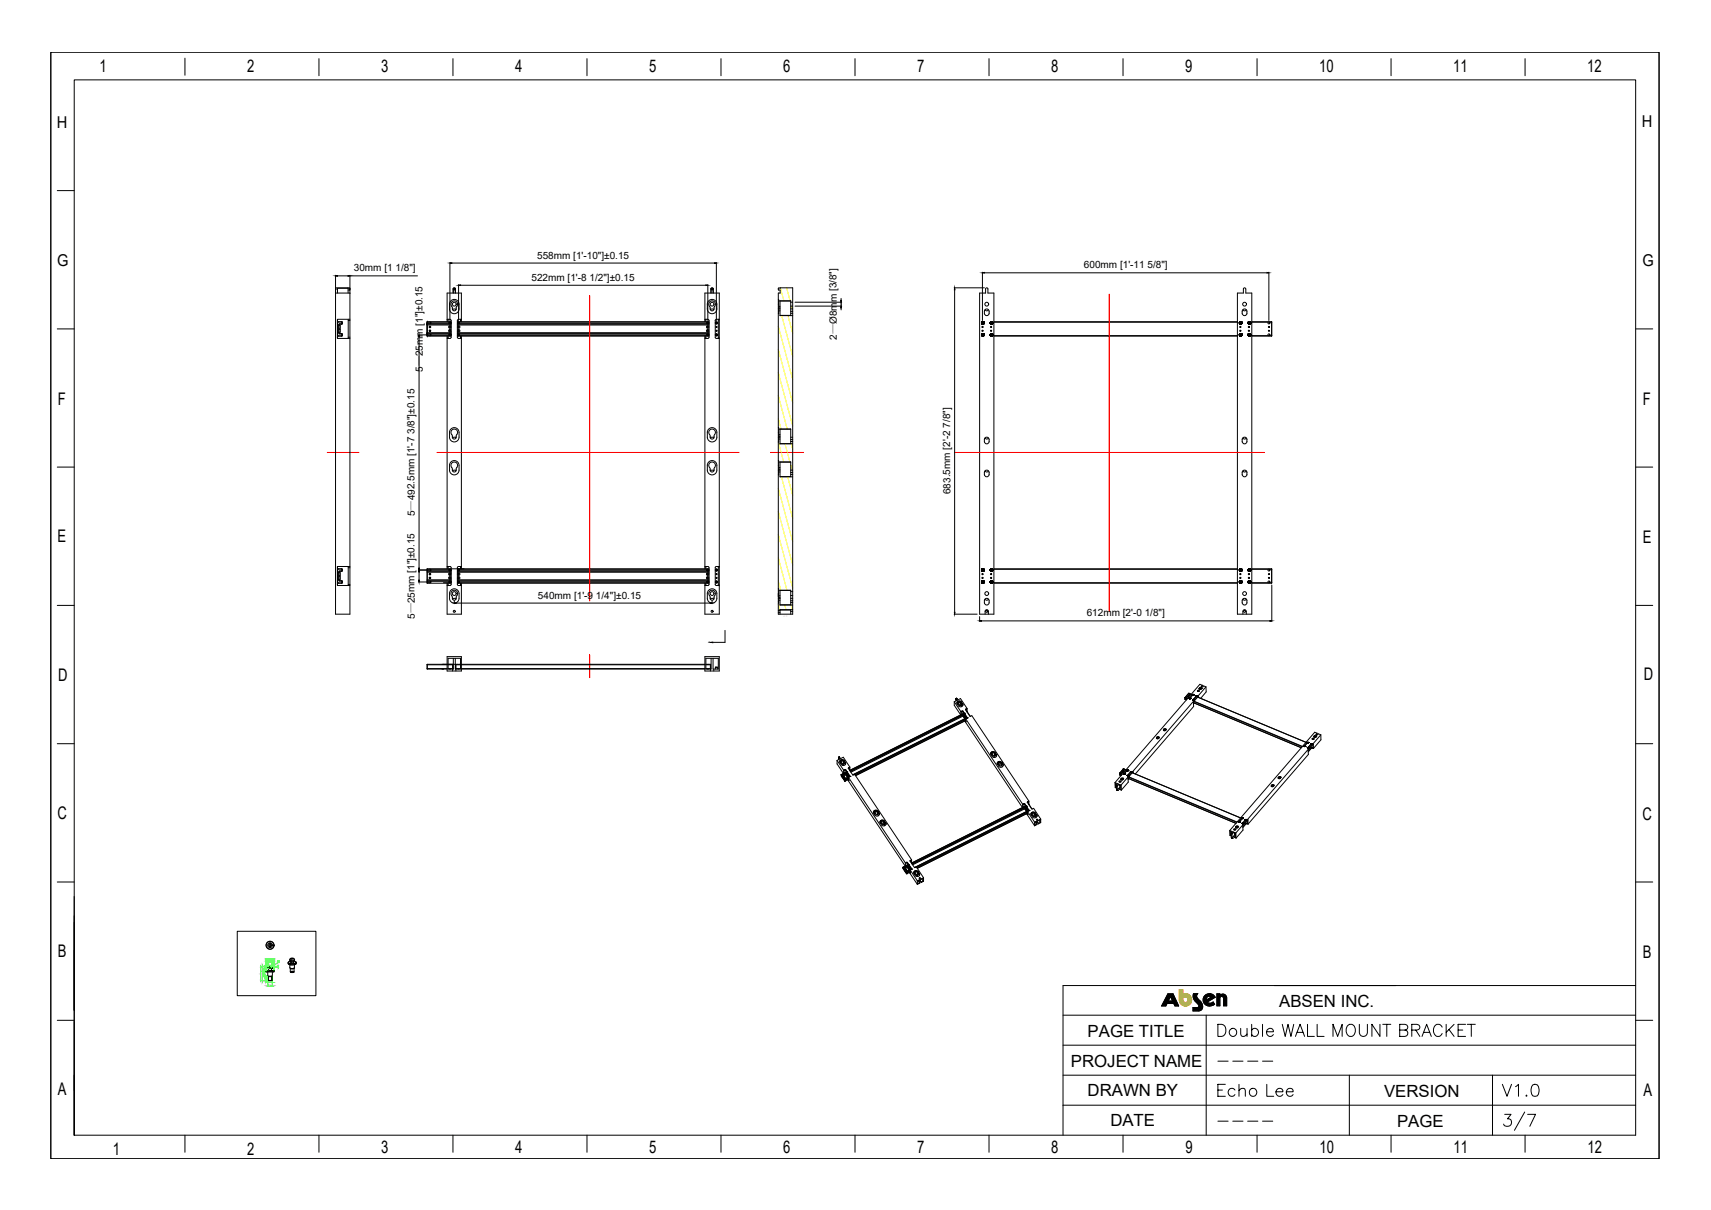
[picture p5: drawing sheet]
<svg xmlns="http://www.w3.org/2000/svg" width="594mm" height="420mm" viewBox="0 0 594 420" stroke-linecap="round" stroke-linejoin="round" font-family="sans-serif">
<defs><g id="words">
<g font-size="6">
<text x="34.6" y="24.9">1</text>
<text x="85.8" y="25.1">2</text>
<text x="132.3" y="25.1">3</text>
<text x="178.8" y="25.1">4</text>
<text x="225.3" y="25.1">5</text>
<text x="271.9" y="25.1">6</text>
<text x="318.4" y="25.1">7</text>
<text x="364.9" y="25.1">8</text>
<text x="411.4" y="25.1">9</text>
<text x="457.9" y="25.1">10</text>
<text x="504.5" y="25.1">11</text>
<text x="551" y="25.1">12</text>
<text x="20.1" y="140.6">F</text>
<text x="570.3" y="140.4">F</text>
<text x="20" y="188.2">E</text>
<text x="570.3" y="188.4">E</text>
<text x="20.2" y="236.3">D</text>
<text x="570.7" y="236.1">D</text>
<text x="20" y="284.3">C</text>
<text x="570.2" y="284.5">C</text>
<text x="20.1" y="332">B</text>
<text x="570.3" y="332.5">B</text>
<text x="20.1" y="380.1">A</text>
<text x="570.5" y="380.4">A</text>
<text x="39.2" y="401">1</text>
<text x="85.8" y="401">2</text>
<text x="132.4" y="400.3">3</text>
<text x="178.9" y="400.3">4</text>
<text x="225.4" y="400.3">5</text>
<text x="271.9" y="400.3">6</text>
<text x="318.5" y="400.3">7</text>
<text x="365" y="400.3">8</text>
<text x="411.5" y="400.3">9</text>
<text x="458.1" y="400.3">10</text>
<text x="504.6" y="400.3">11</text>
<text x="551.1" y="400.3">12</text>
</g>
<g font-size="5.8">
<text x="444.1" y="349.4">ABSEN INC.</text>
<text x="377.6" y="359.8">PAGE TITLE</text>
<text x="371.8" y="370.2">PROJECT NAME</text>
<text x="377.6" y="380.6">DRAWN BY</text>
<text x="480.5" y="380.7">VERSION</text>
<text x="385.5" y="391">DATE</text>
<text x="485" y="391.1">PAGE</text>
</g>
<g font-size="5.7">
<text x="19.8" y="44.3">H</text>
<text x="570" y="44.2">H</text>
<text x="19.8" y="92.4">G</text>
<text x="570.2" y="92.4">G</text>
</g>
<g font-size="3.5">
<text x="186.5" y="89.8">558mm [1'-10&quot;]±0.15</text>
<text x="122.8" y="94.2">30mm [1 1/8&quot;]</text>
<text x="376.3" y="93.2">600mm [1'-11 5/8&quot;]</text>
<text x="184.5" y="97.5">522mm [1'-8 1/2&quot;]±0.15</text>
<text x="290.5" y="117.9" transform="rotate(-90 290.5 117.9)">2—Ø8mm [3/8&quot;]</text>
<text x="146.8" y="129.1" transform="rotate(-90 146.8 129.1)">5—25mm [1&quot;]±0.15</text>
<text x="329.9" y="171.5" transform="rotate(-90 329.9 171.5)">683.5mm [2'-2 7/8&quot;]</text>
<text x="144" y="179.2" transform="rotate(-90 144 179.2)">5—492.5mm [1'-7 3/8&quot;]±0.15</text>
<text x="186.8" y="207.8">540mm [1'-9 1/4&quot;]±0.15</text>
<text x="144" y="214.9" transform="rotate(-90 144 214.9)">5—25mm [1&quot;]±0.15</text>
<text x="377.3" y="214">612mm [2'-0 1/8&quot;]</text>
</g>
<text font-size=".9" fill="#ff0" x="272" y="214.3">A-A</text>
<text font-size=".9" x="246" y="223.3">A</text>
<g font-size=".5" fill="#0f0">
<text x="93.4" y="335.1">1.5</text>
<text x="93.4" y="333.4">Ø10</text>
<text x="93.4" y="332.8">Ø17</text>
<text x="93.5" y="333.9">Ø6</text>
<text x="97.1" y="335.9" transform="rotate(-90 97.1 335.9)">1.5</text>
<text x="90.4" y="338.4" transform="rotate(-90 90.4 338.4)">30</text>
<text x="91" y="340" transform="rotate(-90 91 340)">9.5</text>
<text x="91" y="337.2" transform="rotate(-90 91 337.2)">3</text>
<text x="91" y="336.2" transform="rotate(-90 91 336.2)">4.5</text>
<text x="91.6" y="338.2" transform="rotate(-90 91.6 338.2)">9</text>
<text x="91.6" y="336.6" transform="rotate(-90 91.6 336.6)">4</text>
<text x="92.2" y="340.1" transform="rotate(-90 92.2 340.1)">8.5</text>
<text x="93.5" y="340.9">M8</text>
<text x="93.8" y="341.8">+0.1</text>
<text x="92.8" y="342">Ø9.8</text>
<text x="94" y="342.3">0</text>
</g>
</g></defs>
<g fill="none" stroke="#000" stroke-width=".35">
<path d="M17.6 18.2h558.4v384h-558.4zM17.6 18.2v384M576 18.2v384M64.2 20.2v5.9M110.7 20.4v5.9M157.3 20.4v5.9M203.8 20.4v5.9M250.3 20.4v5.9M296.8 20.4v5.9M343.4 20.4v5.9M389.9 20.4v5.9M436.4 20.4v5.9"/>
<path d="M482.9 20.4v5.9M529.4 20.4v5.9M19.9 66.2h5.9M116.5 95.5v117.7h5v-117.7M116.5 99.9h4.3v1.8M117.2 95.8h3.6M120.8 100h.6M121.4 100v.7M121.4 100l.1 .1M121.5 95.8h23.4M156.2 91.1v20.1M156.9 91.3h91.2"/>
<path d="M159.2 98.8v12.4M159.9 99h85.2M245.7 98.8v12.4M248.7 91.1v20.1M331.2 99.9h10.5M341.1 94.5v16.7M341.7 94.7h98.2M440.5 94.5v16.7M19.9 114.2h5.9M116.5 101.7h5M116.5 100.3h.7M117.2 111.8h.1"/>
<path d="M117.2 116.6h.1M117.2 110.9v6.5M117.2 116.5l.1 .1M117.2 111.8v4.7M117.3 117.5h4.2M117.3 111.7l-.1 .1M117.3 111.8h-.1M117.3 116.7h1.3M117.3 111.7h1.3M117.3 111.8h1.3M117.3 116.6h1.3M117.3 111.7v.1"/>
<path d="M117.3 116.6v.1M117.6 115.5l.4 .4M117.6 115.5h.1M117.6 112.8h.1M117.6 112.8v2.7M117.7 115.5l.3 .3M117.7 112.8v2.7M117.7 113h.4v1h-.4M117.7 114.3h.4v1h-.4M118 112.4l-.4 .4M118 112.5l-.3 .3M118 115.8h.6"/>
<path d="M118 112.5h.6M118 112.4h.6M118 115.9h.6M118 112.4v.1M118 115.8v.1M118.6 111.8h.1M118.6 115.9l.1 .1M118.6 111.7v.1M118.6 112.4v.1M118.6 115.8v.1M118.6 116.6v.1M118.7 111.7l.1 .1"/>
<path d="M118.7 115.8l.1 .2M118.7 112.3l-.1 .1M118.7 116.5l-.1 .1M118.7 116.5h.1M118.7 116h.1M118.7 112.3h.1M118.7 111.8h.1M118.7 111.8v.5M118.7 116v.5M118.8 111.8v.5M118.8 116v.5M118.8 112.3l-.1 .2"/>
<path d="M118.8 116.5l-.1 .1M120.8 100.1h-3.6v1.6M120.8 100.7h.6M120.9 110.8v6.7M120.9 117h.6M120.9 111.2h.6M121.5 110.8l-4.3 .1 .1 6.6M121.5 100.6l-.1 .1M145.3 116.2h3.1M145.5 116.9v80.3M148.1 112.1h.3M148.3 112.4l8.3 .1"/>
<path d="M148.3 116.5h.7M148.3 116h.7M148.3 115.5h8.3M148.3 112.8h8.3M148.3 112.3h.7M148.3 111.8h.7M148.3 111.7v5M148.3 116.7h8.3M148.3 111.7h8.3M149.5 116.5h6.5M149.5 116h6.5M149.5 112.3h6.5"/>
<path d="M149.5 111.8h6.5M155.2 110.8l1.2 .1 .2 .3v5.9l-.4 .4M155.2 111.7v-10h5v10M155.2 116.7v80.7M155.2 117.5h1M155.2 117.3h.4M155.2 111h.4M155.6 110.8v.9M155.6 116.7v.8M156 107.2a1.66 1.66 0 0 0 1.7 1.7 1.66 1.66 0 0 0 1.7-1.7M156 105.6a1.66 1.66 0 0 1 1.7-1.7 1.66 1.66 0 0 1 1.7 1.7M156.1 105.6v1.6"/>
<path d="M156.1 113.3l.3 .2-.1 .2-.3-.2zM156.1 114.6l.3 .2-.1 .2-.3-.2zM156.4 116.5h.2M156.4 116h.2M156.4 112.3h.2M156.4 111.8h.2M156.6 115.8l-8.3 .1M156.6 113.3a.47 .47 0 0 0-.7-.2 .47 .47 0 0 0 0 .8 .47 .47 0 0 0 .7-.2M156.6 114.6a.47 .47 0 0 0-.7-.1 .47 .47 0 0 0 0 .7 .47 .47 0 0 0 .7-.2M157 107.2v-.3a1.66 1.66 0 0 1 .2-2.4 1.24 1.24 0 0 1 1.6 .6 1.24 1.24 0 0 1-.4 1.6v.5M157 107.2a.66 .66 0 0 0 .7 .7 .66 .66 0 0 0 .7-.7M157.1 107.5l.6-.3 .6 .3"/>
<path d="M157.4 100.1h.6M157.4 100.1l-.1 1.6M157.4 100.1v1.6M158.1 100.1v1.6M158.8 116.7h87.4M158.8 116.5h.1M158.8 116h.1M158.8 115.8h87.4M158.8 115.5h87.4M158.8 112.8h87.4M158.8 112.5h87.4M158.8 112.3h.1"/>
<path d="M158.8 111.8h.1M158.8 111.7h87.4M158.8 113.3a.47 .47 0 0 1 .7-.2 .47 .47 0 0 1 0 .8 .47 .47 0 0 1-.7-.2M158.8 114.6a.47 .47 0 0 1 .7-.1 .47 .47 0 0 1 0 .7 .47 .47 0 0 1-.7-.2M159.1 113.3l.3 .2-.1 .2h-.2zM159.1 114.6l.3 .2-.1 .2h-.2zM159.2 117.5h1M159.4 105.6v1.6M159.5 116.5h86M159.5 116h86M159.5 112.3h86M159.5 111.8h86"/>
<path d="M159.9 110.8v.9M159.9 116.7v.8M159.9 117.3h.3M159.9 111h.3M160.2 110.8l-1.2 .1-.2 .3v5.9l.4 .4M160.2 116.7v80.7M244.7 110.8l1.2 .1 .2 .4 .1 5.7-.5 .5M244.7 111.7v-10h5v111.5h-5v-10.8M244.7 117.5h1M244.7 117.3h.4M244.7 116.7v80.7M244.7 111h.4"/>
<path d="M245.1 110.8v.9M245.1 116.7v.8M245.6 107.2a1.66 1.66 0 0 0 1.6 1.7 1.66 1.66 0 0 0 1.7-1.7M245.6 105.6a1.66 1.66 0 0 1 1.6-1.7 1.66 1.66 0 0 1 1.7 1.7M245.6 105.6v1.6M245.6 113.3l.3 .2-.1 .2h-.2zM245.6 114.6l.3 .2-.1 .2h-.2zM246 116.5h.2M246 116h.2M246 112.3h.2M246 111.8h.2M246.1 113.3a.47 .47 0 0 0-.7-.2 .47 .47 0 0 0 0 .8 .47 .47 0 0 0 .7-.2"/>
<path d="M246.1 114.6a.47 .47 0 0 0-.7-.1 .47 .47 0 0 0 0 .7 .47 .47 0 0 0 .7-.2M246.5 107.2l.1-.3a1.66 1.66 0 0 1 .1-2.4 1.24 1.24 0 0 1 1.6 .6 1.24 1.24 0 0 1-.4 1.6v.5M246.6 107.2a.66 .66 0 0 0 .6 .7 .66 .66 0 0 0 .7-.7M246.6 107.5l.6-.3 .6 .3M246.8 101.7l.1-1.6v1.6M246.9 100.1h.6M247.6 100.1v1.6M248.7 117.5h1M248.7 110.8h1M248.7 110.8l-.4 .4v5.9l.4 .4M248.9 105.6v1.6M249.4 117.3h.3"/>
<path d="M249.4 110.8v6.7M249.4 111h.3M270.2 100.1l5-.2v113.3h-5v-111.5h.6v-1h-.5zM270.2 103.9v5M270.2 107.2h.6M270.2 105.6h.1M270.3 104.4h4.2v5.1h-3.7M270.3 107.9h.5M270.3 106.9h.5M270.3 106.3h.5M274.5 104.9h.7M274.5 106.3h.7"/>
<path d="M274.5 104.5h-3.7v5.1h4.4M274.5 108.8h.7M274.5 108.1h.7M274.5 107.2h.7M276 104.9h16.2M276 106.3h16.2M292 103.6v.7M292 104.9v1.4M292 106.9v.7M331.4 100.6v112M340.1 101.7h2.1v-1.4l.4-.4 .4 .4v1.4h2v111.5h-4.9zM340.7 112.1h.1"/>
<path d="M340.7 116.2h.1M340.7 112.2l.1 .1M340.8 112.3h.1M340.8 116.4h.1M340.8 116.3h.1M340.8 116.1h.1M340.8 111.9h.1M340.8 111.9v.4M340.8 116.1v.3M340.8 116h.1M340.8 112.1l-.1 .1M340.8 116.5h.1"/>
<path d="M340.8 116.4l.1 .1M340.9 112.3h.1M340.9 116.5h.1M340.9 116h.1M340.9 111.8h.1M340.9 111.8l-.1 .1M340.9 115.9l-.1 .1M340.9 112.4h.3M340.9 111.8h.4M340.9 112.3v.1M340.9 116.5h.3M340.9 112.4h.1"/>
<path d="M340.9 115.9h.1M340.9 115.9h.3M341 112.4h.1M341 116.5h.1M341 111.8h.1M341 115.9h.1M341.1 111.8h.1M341.1 112.4h.1M341.1 116.6h.1M341.1 115.9h.1M341.2 111.8h.1M341.2 116.5h.1"/>
<path d="M341.2 112.4h.1M341.2 115.9h.1M341.2 115.9l.1 .1M341.2 112.3v.1M341.3 111.8h.1M341.3 115.9h.1M341.3 116.5h.1M341.3 112.3h.1M341.3 111.8l.1 .1M341.3 116h.1M341.3 111.8l.1 .2M341.3 116l.1 .1"/>
<path d="M341.4 111.9h.1M341.4 116.4h.1M341.4 112.3h.1M341.4 116.5h-.2M341.4 112.3h-.2M341.4 112.2l-.1 .1M341.4 116.4l-.1 .1M341.4 112.2h.1M341.4 112h.1M341.4 116.1h.1M341.4 116.2h.1M341.4 116.3h.1"/>
<path d="M341.4 112.1h.1M341.4 112v.2M341.4 116.1v.2M341.4 116.4h-.1M341.4 116.3v.1M341.7 108.1a.83 .83 0 0 1 .9-.9 .83 .83 0 0 1 .8 .9v.7a.83 .83 0 0 1-.8 .8 .83 .83 0 0 1-.9-.9M341.7 108.1v.7M342 107.5l.6 .4 .6-.4M343.7 112.2h.1M343.7 116.4h.1M343.7 116.3h.1M343.7 112.1h.1"/>
<path d="M343.7 116.2h.1M343.7 116.1h.1M343.7 112h.1M343.7 111.9h.1M343.7 112v.2M343.7 116.1v.3M343.8 112.3h.1M343.8 116.4h.1M343.8 111.9h.1M343.8 116.5h.1M343.8 112.2v.1M343.8 116.4v.1"/>
<path d="M343.8 116.1h-.1M343.8 116h.1M343.8 111.8h.1M343.8 111.8v.1M343.8 116v.1M343.8 116l-.1 .1M343.9 112.3h.1M343.9 116.5h.1M343.9 111.8h.1M343.9 111.8l-.1 .1M343.9 111.8h.3M343.9 112.4h.1"/>
<path d="M343.9 115.9h.1M343.9 115.9l-.1 .1M343.9 112.4h.3M343.9 112.3v.1M343.9 115.9v.1M343.9 116.5h.3M343.9 115.9h.3M344 112.4h.1M344 116.5h.1M344 111.8h.1M344 115.9h.1M344.1 111.8h.1"/>
<path d="M344.1 116.6h.1M344.1 115.9h.1M344.1 112.4h.1M344.1 116.5v.1M344.2 116.5h.1M344.2 111.8h.1M344.2 115.9h.1M344.2 112.4h.1M344.2 115.9l.1 .1M344.2 111.8l.1 .1M344.2 112.3h.1M344.2 112.3v.1"/>
<path d="M344.3 116h.1M344.3 116.5h.1M344.3 112.3h.1M344.3 115.9v.2M344.3 111.9h.1M344.3 116.4h.1M344.3 116.5h-.1M344.3 112.3h-.1M344.3 116.4v.1M344.3 116.1h.1M344.4 111.9h.1M344.4 116.1h.1"/>
<path d="M344.4 112h.1M344.4 116.4h.1M344.4 112.3h.1M344.4 116.3h.1M344.4 111.9v.4M344.4 116.1v.3M344.4 112.1v.1M344.4 116.2h.1M344.4 112.1h.1M344.4 112.2l-.1 .1M345 116.7h84.6M345 116.5h84.6"/>
<path d="M345 111.8h84.6M345 111.7h84.6M429.6 101.7h2.1v-1.4l.4-.4 .4 .4v1.4h2.1v111.5h-5zM430.3 112.1h.1M430.3 116.2h.1M430.3 116.3h.1M430.3 112.2h.1M430.3 116.4h.1M430.3 112h.1M430.3 116.1h.1M430.3 111.9h.1M430.3 111.9v.3"/>
<path d="M430.3 116.1v.3M430.3 112.3h.1M430.3 116.5h.1M430.3 112.2v.1M430.3 116.4v.1M430.3 116h.1M430.3 116v.1M430.3 111.8v.1M430.4 112.3h.1M430.4 116.5h.1M430.4 115.9h.1M430.4 111.8h.1"/>
<path d="M430.4 111.8l-.1 .1M430.4 111.8h.4M430.4 112.3v.1M430.4 112.4h.1M430.4 115.9l-.1 .1M430.4 112.4h.4M430.4 116.5h.4M430.5 112.4h.1M430.5 116.5h.1M430.5 115.9h-.1M430.5 111.8h.1M430.5 115.9h.1"/>
<path d="M430.5 116.5l.1 .1M430.6 112.4h.1M430.6 116.6h.1M430.6 111.8h.1M430.6 115.9h.1M430.6 116.5v.1M430.7 111.8h.1M430.7 115.9h.1M430.7 116.5h.1M430.7 112.4h.1M430.7 115.9l.1 .1M430.7 111.8l.2 .1"/>
<path d="M430.7 115.9l-.3 .1M430.8 111.8h.1M430.8 115.9h.1M430.8 116.5h.1M430.8 112.3h.1M430.8 112.3v.1M430.8 116h.1M430.8 111.8l.1 .1M430.9 111.9h.1M430.9 116h.1M430.9 116.4h.1M430.9 116.5h.1"/>
<path d="M430.9 112.3h.1M430.9 116.5h-.1M430.9 112.3h-.1M430.9 116.1h.1M430.9 112.2l-.1 .1M430.9 116.4l-.1 .1M430.9 112h.1M430.9 116.2h.1M430.9 116.3h.1M430.9 112.1h.1M430.9 112.2h.1M430.9 111.9v.4"/>
<path d="M430.9 116.1v.3M431.5 107.5l.6 .4 .6-.4M431.5 107.5l.6-.3a1.21 1.21 0 0 1 .8 1.2 1.21 1.21 0 0 1-.8 1.2l-.3-.1a1.44 1.44 0 0 1-.3-2zM433.2 112.1h.1M433.2 116.2h.1M433.2 116.3h.1M433.2 112.2l.1 .1M433.2 112h.1M433.3 112.3h.1M433.3 116.4h.1M433.3 112h.1M433.3 116.1h.1"/>
<path d="M433.3 116h.1M433.3 111.9v.4M433.3 116v.4M433.3 116.5h.1M433.3 111.9h.1M433.3 116.4l.1 .1M433.4 112.3h.1M433.4 111.8l-.1 .1M433.4 115.9l-.1 .1M433.4 112.4h.1M433.4 116.5h.1M433.4 115.9h.1"/>
<path d="M433.4 112.4h.3M433.4 116.5h.3M433.4 112.3l.1 .1M433.4 116.5l.1 .1M433.4 115.9h.3M433.5 111.8h.1M433.5 115.9h.1M433.5 112.4h.1M433.5 116.6h.1M433.6 111.8h.1M433.6 115.9h.1M433.6 112.4h.1"/>
<path d="M433.6 116.6h.1M433.7 115.9h.1M433.7 116.5h.1M433.7 112.4h.1M433.7 115.9l.1 .1M433.7 111.8h.1M433.7 112.3h.1M433.7 112.3v.1M433.8 111.8h.1M433.8 111.8l.1 .1M433.8 111.8l-.5 .1M433.8 111.8v.1"/>
<path d="M433.8 115.9v.1M433.8 111.9h.1M433.8 116h.1M433.8 116.5h.1M433.8 112.3h.1M433.8 116.4h.1M433.8 116.5h-.1M433.8 116.4v.1M433.9 111.9h.1M433.9 116h.1M433.9 116.4h.1M433.9 111.9v.4"/>
<path d="M433.9 116v.4M433.9 112.1h.1M433.9 116.2h.1M433.9 116.3h.1M433.9 112.2h.1M433.9 112.2l-.1 .1M434.6 116.7h6.8M434.6 116.5h5.7M434.6 111.8h5.7M434.6 111.7h6.8M440.8 116.5h.7M440.8 111.8h.7"/>
<path d="M441.4 111.7v5M567.8 114.2h6M156 151.7a1.66 1.66 0 0 0 1.7 1.7 1.66 1.66 0 0 0 1.7-1.7M156.1 151.8a2.95 2.95 0 0 1 .4-2.9 1.66 1.66 0 0 1 1.8-.3 1.66 1.66 0 0 1 1.1 1.5v1.7M157 151.4v.4M157 151.4a1.66 1.66 0 0 1 .2-2.4 1.24 1.24 0 0 1 1.6 .6 1.24 1.24 0 0 1-.4 1.6v.2M157 151.7a.66 .66 0 0 0 .7 .7 .66 .66 0 0 0 .7-.7M157.1 152l.6-.3 .6 .3M158.4 151.4v.4M245.6 151.7a1.66 1.66 0 0 0 1.6 1.7 1.66 1.66 0 0 0 1.7-1.7M245.6 151.8a2.99 2.99 0 0 1 .4-2.9 1.66 1.66 0 0 1 1.8-.3 1.66 1.66 0 0 1 1.1 1.5v1.7M246.5 151.4v.4"/>
<path d="M246.6 151.4a1.66 1.66 0 0 1 .1-2.4 1.24 1.24 0 0 1 1.6 .6 1.24 1.24 0 0 1-.4 1.6v.2M246.6 151.7a.66 .66 0 0 0 .6 .7 .66 .66 0 0 0 .7-.7M246.6 152l.6-.3 .6 .3M247.9 151.4v.4M270.2 159.8v5M270.2 148.4v5M270.2 151.8h.6M270.2 150.1h.1M270.3 148.9h4.2v5.1h-3.7M270.3 152.4h.5M270.3 151.4h.5M270.3 150.9h.5"/>
<path d="M270.8 149v5h4.4M274.5 153.2h.7M274.5 152.6h.7M274.5 151.8h.7M341.7 152.6a.83 .83 0 0 1 .9-.9 .83 .83 0 0 1 .8 .9v.6a.83 .83 0 0 1-.8 .9 .83 .83 0 0 1-.9-.9M341.7 152.6v.6M342 152l.6 .4 .6-.4M431.5 152l.6 .4 .6-.4M431.5 152l.6-.3a1.14 1.14 0 0 1 .8 1.3 1.14 1.14 0 0 1-1.1 1 1.44 1.44 0 0 1-.3-2zM19.9 162.1h5.9M156.5 160.4a1.66 1.66 0 0 1 1.8-.4 1.66 1.66 0 0 1 1.1 1.5 2.99 2.99 0 0 1-.5 2.9 1.66 1.66 0 0 1-1.8 .3 1.66 1.66 0 0 1-1.1-1.5 2.99 2.99 0 0 1 .5-2.8zM156.9 160.7a1.23 1.23 0 0 1 1.8 .2 1.23 1.23 0 0 1-.3 1.7 .8 .8 0 0 1-.7 1.2 .8 .8 0 0 1-.7-1.2l-.4-1z"/>
<path d="M157.1 163.4l.6-.2 .6 .2M246 160.4a1.66 1.66 0 0 1 1.8-.4 1.66 1.66 0 0 1 1.1 1.5 2.99 2.99 0 0 1-.5 2.9 1.66 1.66 0 0 1-1.8 .3 1.66 1.66 0 0 1-1-1.5 2.99 2.99 0 0 1 .4-2.8zM246.4 160.7a1.23 1.23 0 0 1 1.8 .2 1.23 1.23 0 0 1-.3 1.7 .8 .8 0 0 1-.7 1.2 .8 .8 0 0 1-.7-1.2l-.4-1zM246.6 163.4l.6-.2 .6 .2M270.2 163.2h.6M270.2 161.5h.1M270.3 160.4h4.2v5h-3.7M270.3 163.8h.5M270.3 162.9h.5M270.3 162.3h.5M270.8 160.4v5.1h4.4M274.5 164.7h.7"/>
<path d="M274.5 164h.7M274.5 163.2h.7M341.7 164a.83 .83 0 0 1 .9-.8 .83 .83 0 0 1 .8 .8 1.15 1.15 0 0 1-.5 1.4h-.7l-.5-.7M341.7 164v.7M342 163.5l.6 .3 .6-.3M431.5 163.5l.6 .3 .6-.3M431.5 163.4l.6-.2a1.14 1.14 0 0 1 .8 1.3 1.14 1.14 0 0 1-1.1 .9 1.44 1.44 0 0 1-.3-2zM567.8 162.1h6M117.1 196.8l.1 6.4h4.3M117.2 197.5h.1M117.2 196.7v6.5M117.2 197.6v4.7"/>
<path d="M117.3 196.6l-.2 .2M117.3 196.6h4.2M117.3 197.5l-.1 .1M117.3 197.4h1.3M117.3 197.5h1.3M117.3 197.4v.1M117.7 198.8h.4v.9h-.4M118 198.2l-.4 .4M118 198.3l-.3 .3M118 198.3h.6M118 198.2h.6M118 198.2v.1"/>
<path d="M118.6 197.5l.1 .1M118.6 197.4v.1M118.6 198.2v.1M118.7 197.5l.1 .1M118.7 198.1l-.1 .1M118.7 198.1h.1M118.7 197.6h.1M118.7 197.6v.5M118.8 197.6v.5M118.8 198.1l-.1 .2M120.9 197.1h.6M120.9 196.6v6.6"/>
<path d="M145.3 197.9h3.1M145.5 198.5v2.8M148.3 198.2l8.3 .1M148.3 198.6h8.3M148.3 198.1h.7M148.3 197.6h.7M148.3 197.4v5M148.3 197.4h97.9M149.5 198.1h6.5M149.5 197.6h6.5M155.2 196.8h.4M155.2 196.6h1"/>
<path d="M155.6 196.6v.8M156.1 199.1l.3 .2-.1 .2-.3-.2zM156.2 196.6l.4 .5v5.7l-.2 .4h-1.2M156.4 198.1h.2M156.4 197.6h.2M156.6 199.1a.47 .47 0 0 0-.7-.2 .47 .47 0 0 0 0 .7 .47 .47 0 0 0 .7-.1M158.8 198.6h87.4M158.8 198.3h87.4M158.8 198.1h.1M158.8 197.6h.1M158.8 199.1a.47 .47 0 0 1 .7-.2 .47 .47 0 0 1 0 .7 .47 .47 0 0 1-.7-.1M159.1 199.1l.3 .2-.1 .2h-.2z"/>
<path d="M159.2 196.6l-.4 .5v5.7l.2 .4h1.2M159.2 196.6h1M159.5 198.1h86M159.5 197.6h86M159.9 196.6v.8M159.9 196.8h.3M244.7 196.8h.4M244.7 196.6h1M245.1 196.6v.8M245.6 199.1l.3 .2-.1 .2h-.2zM245.7 196.6l.4 .4 .1 5.9-.5 .4-1-.1M246 198.1h.2"/>
<path d="M246 197.6h.2M246.1 199.1a.47 .47 0 0 0-.7-.2 .47 .47 0 0 0 0 .7 .47 .47 0 0 0 .7-.1M248.7 196.6h1M248.7 196.6l-.4 .5v5.7l.4 .5M249.4 196.8h.3M249.4 196.6v6.6M340.7 197.9h.1M340.8 197.8h.1M340.8 197.7h.1M340.8 198h.1M340.8 197.7v.3M340.8 198.1h.1"/>
<path d="M340.8 198v.1M340.9 198.1h.1M340.9 198.1v.1M340.9 197.6l-.1 .1M340.9 197.6h.1M340.9 198.1l.1 .1M340.9 197.6h.4M340.9 198.2h.1M341 198.2h.2M341 197.5h.1M341 198.2h.1M341.1 197.5h.1"/>
<path d="M341.1 198.2h.1M341.2 197.5h.1M341.2 198.2h.1M341.2 197.6h.1M341.2 197.6l.2 .1M341.3 198.1h.1M341.3 197.6h.1M341.3 197.6h-.1M341.3 198.1l-.1 .1M341.3 197.6l.1 .1M341.4 198h.1M341.4 197.7h.1"/>
<path d="M341.4 198l-.1 .1M341.4 197.9h.1M341.4 197.8h.1M341.4 197.7v.3M343.7 197.8h.1M343.7 197.7h.1M343.7 197.9h.1M343.7 198l.1 .1M343.7 197.7v.3M343.8 197.7h.1M343.8 198h.1M343.8 197.6h.1"/>
<path d="M343.8 198.1h.1M343.8 198.1l.1 .1M343.8 197.6v.1M343.9 197.6h.1M343.9 197.6l-.1 .1M343.9 197.6h.3M343.9 198.2h.1M343.9 198.2h.3M344 198.2h.1M344 197.5h.1M344.1 198.2h.1M344.1 197.5h.1"/>
<path d="M344.2 198.2h.1M344.2 197.6h.1M344.2 197.6l.1 .1M344.3 198.1h.1M344.3 197.6h.1M344.3 198.1l-.1 .1M344.3 197.6v.1M344.3 198h.1M344.3 197.7h.1M344.3 198v.1M344.4 197.9h.1M344.4 198h.1"/>
<path d="M344.4 197.8h.1M344.4 197.7h.1M344.4 197.7v.3M345 197.6h84.6M345 197.4h84.6M430.3 197.9h.1M430.3 198h.1M430.3 197.8h.1M430.3 197.7h.1M430.3 198v.1M430.3 197.7v.3M430.3 198.1h.1"/>
<path d="M430.3 198.1l.2 .1M430.3 197.6v.1M430.4 197.6h.1M430.4 197.6l-.1 .1M430.4 197.6h.4M430.4 198.2h.1M430.5 197.6h.1M430.5 198.2h.1M430.5 198.2h.2M430.6 197.5h.1M430.6 198.2h.1M430.7 198.2h.1"/>
<path d="M430.7 197.6h.1M430.8 198.1h.1M430.8 197.6h.1M430.8 197.6l.1 .1M430.8 198.1l-.1 .1M430.9 198h.1M430.9 197.7h.1M430.9 198l-.1 .1M430.9 197.9h.1M430.9 197.8h.1M430.9 197.7v.3M433.2 197.9h.1"/>
<path d="M433.2 197.8h.1M433.3 198h.1M433.3 197.7h.1M433.3 198.1h.1M433.3 197.7v.3M433.3 198.1l.1 .1M433.3 197.6v.1M433.4 198.1h.1M433.4 197.6h.1M433.4 197.6h.3M433.4 198.2h.1M433.5 198.2h.1"/>
<path d="M433.5 197.5l-.1 .1M433.5 197.5h.1M433.6 198.2h.1M433.6 197.5h.1M433.7 197.6h.1M433.7 198.2h.1M433.7 198.2h-.1M433.8 198.1h.1M433.8 197.7h.1M433.8 198.1l-.1 .1M433.8 197.6v.1M433.8 198.1v.1"/>
<path d="M433.9 197.7h.1M433.9 198h.1M433.9 197.7v.3M433.9 197.7h-.1M433.9 197.9h.1M433.9 197.8h.1M434.6 197.6h5.7M434.6 197.4h6.8M440.8 197.6h.7M441.4 197.4v5M19.9 210.1h5.9M117.2 202.3h.1"/>
<path d="M117.2 202.3l.1 .1M117.3 202.4h1.3M117.3 202.3h1.3M117.3 202.3v.1M117.6 201.3l.4 .4M117.6 201.2h.1M117.6 201.2v-2.6l.1 2.6M117.7 201.3l.3 .3M117.7 200.1h.4v1h-.4M118 201.6h.6M118 201.7h.6M118 201.6v.1"/>
<path d="M118.6 201.7l.1 .1M118.6 201.6v.1M118.6 202.3v.1M118.7 201.6l.1 .2M118.7 202.3h-.1M118.7 202.3h.1M118.7 201.8h.1M118.7 201.8v.5M118.8 201.8v.5M118.8 202.3l-.1 .1M120.9 202.9h.6M145.3 202h3.1"/>
<path d="M148.3 202.3h.7M148.3 201.8h.7M148.3 201.2h8.3M148.3 202.4h8.3M149.5 201.8h6.5M154 202.3h2M155.2 202.4v10.8h5v-10.8M155.2 203.1h.4M155.6 202.4v.8M156.1 200.4l.3 .2-.1 .2-.3-.2zM156.4 202.3h.2M156.4 201.8h.2"/>
<path d="M156.5 204.9a1.66 1.66 0 0 1 1.8-.4 1.66 1.66 0 0 1 1.1 1.5 2.99 2.99 0 0 1-.5 2.9 1.66 1.66 0 0 1-1.8 .3 1.66 1.66 0 0 1-1.1-1.5 2.99 2.99 0 0 1 .5-2.8zM156.6 201.6l-8.3 .1M156.6 200.4a.47 .47 0 0 0-.7-.2 .47 .47 0 0 0 0 .8 .47 .47 0 0 0 .7-.2M156.9 205.2a1.23 1.23 0 0 1 1.8 .2 1.23 1.23 0 0 1-.3 1.7 .8 .8 0 0 1-.7 1.2 .8 .8 0 0 1-.7-1.2l-.4-.9zM157.1 207.9l.6-.2 .6 .2M157.7 208.5v1M158.4 209.3h88.1M158.8 202.4h87.4M158.8 202.3h.1M158.8 201.8h.1M158.8 201.6h87.4M158.8 201.2h87.4"/>
<path d="M158.8 200.4a.47 .47 0 0 1 .7-.2 .47 .47 0 0 1 0 .8 .47 .47 0 0 1-.7-.2M159.1 200.4l.3 .2-.1 .2h-.2zM159.5 202.3h86M159.5 201.8h86M159.9 203.1h.3M159.9 202.4v.8M244.7 203.1h.4M245.1 202.4v.8M245.6 200.4l.3 .2-.1 .2h-.2zM246 202.3h.2M246 201.8h.2M246 204.9a1.66 1.66 0 0 1 1.8-.4 1.66 1.66 0 0 1 1.1 1.5 2.99 2.99 0 0 1-.5 2.9 1.66 1.66 0 0 1-1.8 .3 1.66 1.66 0 0 1-1-1.5 2.99 2.99 0 0 1 .4-2.8z"/>
<path d="M246.1 200.4a.47 .47 0 0 0-.7-.2 .47 .47 0 0 0 0 .8 .47 .47 0 0 0 .7-.2M246.4 205.2a1.23 1.23 0 0 1 1.8 .2 1.23 1.23 0 0 1-.3 1.7 .8 .8 0 0 1-.7 1.2 .8 .8 0 0 1-.7-1.2l-.4-.9zM246.6 207.9l.6-.2 .6 .2M247.2 208.5v1M248.7 203.2h1M249.4 203.1h.3M251.7 218.8v4.2h-4.3M270.2 204.4v4.9M270.2 212.6h.6M270.2 211.9h.6M270.2 207.7h.6M270.2 206h.1"/>
<path d="M270.3 204.9h4.2v5h-3.7M270.3 208.4h.5M270.3 207.3h.5M270.3 206.8h.5M270.8 211.7h3.7v1.5M270.8 204.9v5.1h4.4M274.5 212.2h.7M274.5 209.2h.7M274.5 208.5h.7M274.5 207.7h.7M274.5 206.7h.7M274.5 205.4h.7"/>
<path d="M275.2 211.6h-4.4v1.6M331.2 213.2h8M340.1 214v1.7M340.7 202h.1M340.7 202.1l.1 .1M340.7 215.5h100.1M340.8 201.9h.1M340.8 202.1h.1M340.8 201.8v.4M340.8 201.8h.1M340.8 202.2h.1M340.8 202.2l.1 .1"/>
<path d="M340.9 201.8h.1M340.9 202.3h.1M340.9 201.7h.1M340.9 202.3h.4M340.9 201.7h.4M340.9 201.7v.1M341 201.7h.1M341 202.3h-.1M341 202.3h.1M341.1 201.7h.1M341.1 202.3h.1M341.2 201.7h.1"/>
<path d="M341.2 202.3h.1M341.3 202.3h.1M341.3 201.8h.1M341.3 201.7v.1M341.3 202.2h.1M341.3 201.8l.1 .1M341.4 202.1h.1M341.4 201.9h.1M341.4 202.2l-.1 .1M341.4 202.1l-.1 .2M341.4 202.2l-.2 .1M341.4 202h.1"/>
<path d="M341.4 201.9v.2M341.7 208.5a.83 .83 0 0 1 .9-.8 .83 .83 0 0 1 .8 .8M341.7 208.5v.7M342 208l.6 .3 .6-.3M342 213.2v-1a.58 .58 0 0 1 .6-.6 .58 .58 0 0 1 .5 .6v1M343.4 208.5a1.14 1.14 0 0 1-.5 1.4h-.7l-.5-.7M343.7 202h.1M343.7 201.9h.1M343.7 202.1h.1M343.7 201.9v.2M343.8 201.8h.1M343.8 202.2h.1"/>
<path d="M343.8 202.2l.1 .1M343.8 202.1v.2M343.8 202.3h.1M343.8 201.8v.1M343.9 201.8h.1M343.9 202.3h.1M343.9 201.8h-.1M343.9 201.7v.1M343.9 202.3h.3M343.9 201.7h.3M343.9 201.7h.1M344 202.3h.1"/>
<path d="M344 201.7h.1M344.1 202.3h.1M344.1 201.7h.1M344.2 202.3h.1M344.2 201.7h.1M344.2 201.8h.1M344.2 201.7v.1M344.3 201.8h.1M344.3 202.2h.1M344.3 202.2l-.1 .1M344.3 202.2v.1M344.4 202.1h.1"/>
<path d="M344.4 201.9h.1M344.4 201.8v.4M344.4 202h.1M344.4 202.1l-.1 .1M345 202.4h84.6M345 202.3h84.6M430.3 202h.1M430.3 202.1h.1M430.3 201.9h.1M430.3 202.2h.1M430.3 201.8h.1M430.3 201.9v.2"/>
<path d="M430.3 202.2l.1 .1M430.3 202.2v.1M430.3 202.3h.1M430.4 201.8h.1M430.4 201.7h.1M430.4 202.3h.1M430.4 201.8h-.1M430.4 202.3h.4M430.4 201.7h.4M430.4 201.7v.1M430.5 201.7h.1M430.5 202.3h.1"/>
<path d="M430.6 201.7h.1M430.6 202.3h.1M430.7 202.3h.1M430.7 201.7h.1M430.8 202.3h.1M430.8 201.8h.1M430.8 201.7v.1M430.9 202.2h.1M430.9 201.8h.1M430.9 202.2l-.1 .1M430.9 201.9h.1M430.9 202.1h.1"/>
<path d="M430.9 201.8v.4M431.2 208.5a1.16 1.16 0 0 0 .6 1.4l.9-.1 .2-1.3M431.2 208.5a.83 .83 0 0 1 .9-.8 .83 .83 0 0 1 .8 .8M431.5 208l.6 .3 .6-.3M431.5 213.2v-1a.58 .58 0 0 1 .6-.6 .58 .58 0 0 1 .6 .6v1M433.2 202h.1M433.2 202.1l.1 .1M433.3 202.2h.1M433.3 201.9h.1M433.3 201.8v.4M433.3 201.8h.1M433.3 202.3h.1"/>
<path d="M433.3 202.2v.1M433.4 201.7v.1M433.4 201.7h.1M433.4 201.8h-.1M433.4 202.3h.3M433.4 201.7h.3M433.4 202.3h.1M433.5 202.3h.1M433.5 201.7h.1M433.6 202.3h.1M433.6 201.7h.1M433.7 201.7h.1"/>
<path d="M433.7 201.7l.1 .1M433.7 202.3h.1M433.8 201.8l.1 .1M433.8 202.2h.1M433.8 201.8h.1M433.8 202.2l-.1 .1M433.9 201.8h.1M433.9 201.8v.4M433.9 202h.1M433.9 202.1h.1M433.9 201.9h.1M433.9 202.1l-.1 .1"/>
<path d="M434.6 202.4h6.8M434.6 202.3h5.7M440.8 202.3h.7M441.5 203.1v12.6M567.8 210.1h6M148.3 232.1h6.9M148.3 230.8h6.9M148.3 230.6v1.6M148.3 232.2h6.9M148.3 230.6h9.7M153.5 230.6h.5M153.5 232.2h.5"/>
<path d="M155.2 227.9h5v5h-5zM155.6 232.1h1.6M155.6 230.8h1.6M156 230.6h.4M156 232.2h.4M157.1 232.2v-1.6v2.3M157.4 228.5v3.7h-1.8v-3.7h4.3v3.7h-1.8v-3.7M158.2 232.1h1.7M158.2 230.8h1.7M158.3 230.6h1.6M158.3 230.6v1.6M158.3 230.6v2.3"/>
<path d="M158.9 232.2h.6M160.2 232.2h84.5M160.2 232.1h84.5M160.2 230.8h84.5M160.2 230.6h84.5M244.7 227.9h5v5h-5zM245.1 230.6h1.5M245.1 232.1h1.6M245.1 230.8h1.6M245.5 232.2h.5M246.6 230.6v1.6M246.6 230.6v2.3"/>
<path d="M246.9 228.5v3.7h-1.8v-3.7h4.3v3.7h-1.8v-3.7M247.8 232.2v.7M248.4 231.6h.6M248.4 231.6v.6M249 231.6v.6M415.7 239.9h.1M416.2 239.8l-.2 .2M416.2 239.9h-.5M416.2 239.9h.1M416.3 239.1v.1M416.3 238.9v.2M416.5 238.7l.5-.2 .3 .4-.8 .4-.2-.4"/>
<path d="M416.5 238.9l.4-.1v.5M416.5 238.7l-.2 .2M416.5 238.9l-.2 .2M416.5 238.7v.2M416.8 238.8v.3M416.8 239.1l-.2 .2M416.8 239.1l.1 .1M417.1 238.2l.1 .3 .7-.4 .8 .3M417.2 238.9h.1M417.4 237.9l-.9-.4-29.4 34.1M417.4 237.9l-.3 .3M417.4 237.9l-.3 .5v-.2"/>
<path d="M418.7 238.4l-29.5 34.1M418.7 238.4v1.8l-1.9 2.2M19.9 258.1h5.9M331.3 243.6v1.2l2.3 3.2M331.3 243.6l2.1-1.1 2.3 3.4M331.3 243.6l2.3 3.4M331.8 242.6h.1M331.8 242.6v.1M331.8 242.5l.1 .1M331.8 242.5v.8M331.8 242.7l.4 .5M331.9 242.5h-.1"/>
<path d="M331.9 242.6h.1M331.9 242.5v.1M332.1 242.4h.1M332.1 242.4l-.2 .1M332.1 242.4l.1 .1M332.2 242.4v.1M332.2 242.5l-.2 .3-.2-.1M332.2 242.6h-.3M332.2 242.5v.1M332.2 242.6l.2 .4M332.2 244h.1M332.2 244l.9 1.3h.8l.4-.6"/>
<path d="M332.5 244.1h.1M332.5 244.1l.1-.3v.6M332.5 244l.6 .8M332.5 244l.3-.4h.5l.3 .4M333.2 244.9h.1M333.2 243.7l-.3 .1M333.4 243.8l.2 .3M333.6 247v1M333.6 244.1l-.2-.3-.5-.1v.9M333.6 244.3v.1M333.6 244.4l.1 .1M333.6 244.2v.1"/>
<path d="M333.6 244.3l.1 .1M333.6 244l.1 .5M333.7 244.4v.2M333.7 244.5v.1M333.7 248h.1M333.7 243.7l-.9-.4-.6 .7M333.7 243.7l-.4-.3h-.5l-.6 .6M333.7 244.6h.1M333.7 248h-.1M333.7 243.7h.1M333.7 244.6v.1M333.7 243.7l.5 .6"/>
<path d="M333.7 244.7h.1M333.8 244.7l-.2 .3-.5-.2M333.8 244.6v.1M334 246.9l.3 .1M334 246.8h.3M334 246.8l-.4 .2M334 246.9l-.3 .2v.9M334 246.8v.1M334 246.9l.5 .7M334.2 247.9l.1 .2M334.2 244.3l.1 .3M334.2 247.9l-39.2 19.6"/>
<path d="M334.2 244.3h.1M334.2 247.9h.1M334.2 248h.1M334.3 248.1l-39.2 19.5M334.3 244.6v.1M334.3 246.8v.2M334.3 247l1.4 2.2M334.3 246.8l1.4 2.2M334.3 248.1h.1M334.4 247.8l.1 .1M334.4 247.8l-.2 .1M334.4 248.6l.1 .2"/>
<path d="M334.4 248.6l.1-.2 .4 .2M334.4 248.6h.5M334.5 248.8v.1M334.5 248.5l-39.1 19.6M334.5 247.9l-.2 .2M334.6 248.7h.2M334.6 248.5v.2M334.6 247.6h.1M334.6 247.6l-39.6 19.7M334.7 247.6l-.3 .2M334.7 248.5l-.1 .1M334.7 248.5l.1 .1"/>
<path d="M334.7 248.5l.1 .2M334.7 247.6l.1 .2M334.8 249.1v.2M334.8 249.1h.4M334.8 249.1l.1 .2 .3-.2M334.8 247.8l-.3 .1M334.8 247.8h.1M334.8 249.3v.1M334.8 248.1l.1 .1M334.8 247.8v.1M334.8 247.9l-39.6 19.8M334.8 248.1l-39.5 19.7"/>
<path d="M334.8 248.1v.1M334.8 247.9h.1M334.8 248v.1M334.8 247.8v.3M334.8 248.1l.8 1.1M334.8 248.2h.1M334.9 248.3l-.2 .1M334.9 248.2v.1M334.9 248.3h.1M334.9 248.6l-.1 .3h-.3M334.9 249.1h.2M334.9 249v.1"/>
<path d="M334.9 250.3l20.1 30M335 249l-.1 .1M335 249l.1 .1M335 250.2l.2 .3M335.1 250.1l.1 .2M335.2 249.5v.1M335.2 246.3v.1M335.2 249.4v1.1M335.2 250.5h.1M335.2 249.1v.3h-.4M335.2 249.6h.1M335.2 246.4l1.5 2.2 .7-.2 19.8 29.7"/>
<path d="M335.2 249.6l-38.4 19.3M335.2 249.8l-38.4 19.2M335.2 250.1l-38.2 19.1M335.2 249.5l19.8 29.6M335.3 246.3h-.1M335.3 246.1l-.1 .2M335.3 246.3l.3-.2v.8M335.3 246.1v.2M335.4 249.3h.1M335.4 249.3l-.2 .1M335.6 249.1h.1M335.6 249.1l.1 .1"/>
<path d="M335.6 249.1l-39.6 19.8M335.7 249.2l-.3 .1M335.7 249.2h.1M335.7 247l.1 .1M335.7 249.2l-.5 .3M335.7 249v.2M335.7 245.9l-.4 .2M335.7 247h-.1M335.7 245.9v1.1M335.8 247.1h-.1M335.8 247.1l1 1.5M401.5 256l.2 .5 .7-.4"/>
<path d="M401.5 256l.1 .2M401.6 256.2l-.1 .1M401.7 255.8l.6-.1 .1 .4M401.7 255.8v.3M401.7 255.8l-.2 .2M401.7 256.1l.4-.2 .1 .5M401.7 256.1l-.1 .1M402.2 256.1l-.4 .4M402.4 256.1h.1M403.9 253.2l.2 .5 .7-.4M403.9 253.2v.3l.2-.2M404.1 253l.6-.1 .1 .4"/>
<path d="M404.1 253l-.2 .2M404.1 253v.3M404.1 253.3l.4-.2 .1 .5M404.6 253.3l-.4 .4M404.9 253.3h-.1M411.4 242.2h.1M411.4 242.2v.5M411.4 242.2l.8 .4M411.4 242.1h.1M411.4 242.7h.1M411.4 242.1v.1M411.4 242.7l.5 .2"/>
<path d="M411.4 242.1l.3 .1M411.7 242.2l.2 .1M411.7 242.2l.3-.1-.1 .2M411.9 242.3l.4 .1M412.3 241.8h.1M412.3 241.8h-.1M412.4 241.8h.1M412.5 241.3h.2zM412.6 241.4h.1M412.7 240.7l-1.3 1.4M412.7 240.7l.2 .1M412.7 240.7h.1"/>
<path d="M412.7 240.7l.8 .3-.3-.1M412.7 241.3v.1M412.8 242.4h.1M412.8 242.3v.1M412.8 242.4v.1M412.8 242.5h.1M412.8 242.3h.1M412.8 242.3h.2M412.9 242.5h.1M412.9 240.8l-.1 .2h.3M412.9 240.8l.3 .1M413 242.5h.1"/>
<path d="M413 242.3h.1M413 242.3l.1 .1M413.1 242.4h.1M413.1 242.3v.2M413.1 242.4l-.1 .1M413.2 240.9l-.1 .1M413.2 240.9h.1M413.2 242h.2M413.2 241.9h.2M413.2 241.9v.1M413.4 241.9v.1M413.6 241.5l-.1 .1"/>
<path d="M413.6 241.5l.1 .1zM413.9 241.2h.1M413.9 241.1h.1M413.9 241v.2M413.9 241h.1M413.9 241h.2M414 241.2h.1M414 241.2v.1M414 242.9h.1M414 241.3h.1M414 242.9l.1 .1M414 243h.3"/>
<path d="M414.1 243h.1M414.1 241.2h.1M414.1 242.8h.1M414.1 242.8l-.1 .1M414.1 242.8h.2M414.1 241h.1M414.1 243h.2M414.2 241.1h.1M414.2 241v.2M414.2 243h.1M414.3 243h.1M414.3 242.8h.1"/>
<path d="M414.3 243.9l37.5 15.6M414.3 242.9h.1M414.3 242.8v.2M414.5 244l-.2 .1M414.5 243.5l37.6 15.7M414.6 243.4l37.5 15.7M414.6 244l-.3 .3M414.8 242.1l.2-.1zM415 242.1h.1M415.1 241.7h.1M415.1 241.6h.1M415.1 241.6v.1"/>
<path d="M415.2 241.7h.1M415.2 241.6h.1M415.2 241.7v.1M415.2 241.6h.2M415.2 241.6h-.1M415.2 241.8h.1M415.2 241.8h.2M415.3 241.8h.1M415.4 241.8h.1M415.4 241.6h.1M415.4 241.7h.1M415.4 241.7v.1"/>
<path d="M415.4 241.6v.1M415.8 242l37.6 15.7M415.9 241.8l.1 .2M416 241.7l-1.7 2 .1 1.5-20.2 23.4M416 241.7h.1M416 241.7l.1 .4M452.6 259h.1M452.6 259.1h.1M452.6 259v.1M452.7 259.1h.1M452.7 258.9h.1M452.7 258.9h.2"/>
<path d="M452.7 258.9l-.1 .1M452.7 259.1h.2M452.8 259.1h.1M452.9 259.1h.1M452.9 258.9h.1M452.9 258.9l.1 .1M453 259h.1M453 259l-.1 .1M453.4 258.1l.1 .2zM453.6 258.2h.1M453.7 257.8h.1M453.7 257.7v.1"/>
<path d="M453.8 257.8h.1M453.8 257.7h.1M453.8 257.7h.2M453.8 257.8h.2M453.9 259.5h.1M453.9 259.6h.1M453.9 257.9h.1M453.9 259.5v.1M453.9 259.5h.2M453.9 259.6l.1 .1M454 259.7h.1M454 257.8h.1"/>
<path d="M454 257.7h.1M454.1 257.8h.1M454.1 259.7h.1M454.1 257.7h.1M454.1 257.7v.1M454.1 257.8h-.1M454.2 259.6h.1M454.2 259.5h.1M454.2 259.5l-.1 .2M454.5 259.1v.1M454.6 258.7l.3 .1zM454.9 258.7h.1"/>
<path d="M455 258.3h.1M455 258.4h.1M455 258.3v.1M455 258.2h.1M455 258.2v.2M455 258.2h.2M455.1 258.4h.1M455.2 258.4h.1M455.2 258.2h.1M455.2 259.5l-1 1.3M455.2 259.5l.1 .2M455.3 258.4h.1"/>
<path d="M455.3 258.2h.1M455.3 258.2v.2M455.3 259.7l-1.1 1.3M455.3 258.4h-.1M455.3 258.3h.1M455.3 258.3v.1M455.5 259.7h-.2M455.5 259.5h-.3M455.5 259.7l.5 .1M455.5 259.5v.2M455.6 256.6h.1M455.8 258.4v1.2l-.3-.1"/>
<path d="M455.9 258.4l-1.8 1.9 .1 1.6-20.9 24.2M455.9 258.4h.1M455.9 258.4l.1 1.4M456 256.5l-.2 .2M456.2 256.5l-.6 .1M456.2 255.5v.3l.1-.2M456.3 255.4l.5-.2 .3 .4-.7 .4-.3-.2 .1-.3M456.3 255.6l.5-.2v.5M456.3 255.4l-.1 .1M456.3 255.4v.2M456.6 255.4v.4M456.6 255.8l-.1 .2"/>
<path d="M456.6 255.8h.2M457 254.8l.1 .3 .6-.4 .8 .4M457.1 255.6h.1M457.2 254.5l-.8-.3-29.5 34.1M457.2 254.5l-.2 .3M457.2 254.5l-.2 .5v-.2M458.5 255.1l-29.5 34M458.5 255.1l.1 1.7-2.6 3M567.8 258.1h6M290.6 263.9v1.3l2.2 3.3M290.6 263.9l2.2-1.1 2.2 3.5M290.6 263.9l2.3 3.4"/>
<path d="M291.1 263v.6M291.1 263l.4 .5M291.2 263h.3M291.2 262.9h.1M291.2 262.9v.1M291.2 262.9l-.1 .1M291.4 262.7l.1 .1M291.4 262.7l-.2 .2M291.5 262.8v.1M291.5 262.8l-.3 .1M291.5 262.9l-.3 .1M291.5 264.4l.9 1.3 .8-.1 .4-.6"/>
<path d="M291.5 262.9v.1M291.5 263l.2 .4M291.7 264.4l.9 .9 .5-.3M291.8 264.2l.7-.3 .4 .5M291.8 264.2l-.1 .2M291.8 264.3l.1 .4M291.8 264.3l-.1 .2M292 268.9h.1M292 268.9v.4l1.2 1.8M292 268.9l.2 .2M292.1 268.9h-.1M292.1 268.9l.1 .2"/>
<path d="M292.2 269.1v.1M292.2 269.1l.1 .1M292.2 269.2l.1 .2M292.2 269.1h.1M292.2 269.2h.1M292.3 269.4v.2M292.3 269.6l.7 1M292.3 269.6l.8 1M292.3 269.6h.1M292.4 268.8l.1 .1M292.4 268.8l.2-.2 .1 .3M292.4 268.8l-.3 .1"/>
<path d="M292.5 265.2l.1 .1M292.5 268.9l-.3 .2M292.5 264l-.3 .2M292.7 268.9h-.2M292.7 264.2l.2 .3M292.8 269.6v.1M292.8 269.6l.2 .1M292.9 264.7l-.1-.5-.6-.2v.9M292.9 264.7l.1 .2M292.9 267.3v1.1M292.9 264.4v.1M292.9 264.5v.2"/>
<path d="M292.9 264.7h.1M293 264.9h.1M293 264.7v.2M293 264.7l.1 .2M293 269.6l-.2 .1M293 269.7h-.2M293 268.3l-.1 .1M293.1 270.5h.1M293.1 270.5l-.1 .1M293.1 264l-.4-.3h-.7l-.5 .7M293.1 264l-.9-.3-.7 .6M293.1 264.9v.1"/>
<path d="M293.1 264l.4 .7M293.1 265v.1M293.1 270.2h.3M293.1 270.4v.1M293.1 270.5l.1 .2M293.2 271.1h.1M293.2 270.7l.1 .4M293.2 270.7l.1 .1M293.3 271.1h.1M293.3 270.6v.2M293.3 270.6l-.1 .1M293.3 271.1l1.2-.6-1.2 .6"/>
<path d="M293.3 267.3h.3M293.3 267.1l.3 .1M293.3 267.3l-.3 .1 .1 1M293.3 267.1v.2M293.3 267.1l-.4 .2M293.4 270.2h.1M293.4 270.1l-.3 .1M293.4 270.1h.1M293.4 267.2l.4 .8M293.4 270.3l.1 .2M293.4 270.3l-.3 .2M293.5 264.6l.1 .4"/>
<path d="M293.5 264.7l.1 .3M293.5 264.6v.1M293.5 270.5l-.2 .1M293.6 268.4h.1M293.6 268.4l-.9 .5M293.6 270.2l.1 .1M293.6 270.2l-.2 .1M293.6 267.2v.1M293.6 267.3l1.4 2.2M293.6 267.2l1.4 2.2M293.7 268.1l-.1 .3M293.7 268.1l.1 .2"/>
<path d="M293.7 268.9l.2 .4 .3-.1v-.3M293.7 268.9l.2-.2 .3 .2M293.7 268.9l.2 .3 .3-.3M293.7 270.4l-.2 .1M293.7 270.3v.1M293.8 268.3l-.2 .1M293.8 268.9l-1.5 .7M293.8 268.3h.1M293.9 268.9v.1M293.9 269h.2M293.9 267.9h.1M293.9 267.9v.1"/>
<path d="M293.9 267.9l-1.9 1M293.9 267.9l.1 .1M293.9 268l.2 .1M293.9 268l-.2 .1M294 268h.1M294 268.9l.1 .1M294 268l.1 .1M294 268.9l-.1 .1M294.1 269.4l.1 .4 .3-.4M294.1 269.4l.1-.2 .3 .2M294.1 269.4l.1 .3 .3-.3M294.1 268.1l-1.8 1.1"/>
<path d="M294.1 268.1l-.3 .2M294.1 268.1h.1M294.1 268.4l.1 .2M294.1 268.1v.3M294.1 268.4l-1.8 1M294.2 268.5l.7 1M294.2 268.6l-.3 .1M294.2 269.5h.2M294.2 268.6h.1M294.2 270.6l20.1 30M294.2 268.6l.6 .9M294.3 269.4l-.1 .1"/>
<path d="M294.3 269.4h.1M294.3 269.4l.1 .1M294.3 269.4h-.1M294.3 270.6l.2 .2M294.5 270.5v.1M294.5 269.8v.1M294.5 270.8v.1M294.5 269.8l-.9 .4M294.5 270.8h.1M294.5 270.9h.1M294.5 269.8v1.1M294.5 269.8l19.8 29.7"/>
<path d="M294.5 270l-.8 .4M294.5 270.1l-1.2 .7M294.6 266.5l-.1 .2 1.5 2.2 .7-.1 19.8 29.6M294.6 266.6l-.1 .1M294.6 266.5v.1M294.6 266.6l.3-.1v.8M294.7 269.7h.1M294.7 269.7l-.2 .1M295 269.5h.1M295 269.5l-1.9 .9M295 269.5v.1M295 269.5l-.3 .2"/>
<path d="M295 269.5l-.5 .3M295 269.4h.1M295 266.3v1.1M295 269.4v.1M295 266.3l-.4 .2M295.1 269.4l-.1 .1M343.9 261.6l.6 1 .5 .3 .8-.3 .1-.7M343.9 261.6h.1M344.2 261.7l.1-.3v.6M345.1 261.4l.2 .3M345.3 261.9h.1M345.3 261.7v-.3l-.5-.3-.6 .4 .8 1h.3l.1-.3"/>
<path d="M345.3 261.9v.2M345.3 261.8v.1M345.3 261.7v.2M345.3 261.7l-.7-.5v.9M345.3 262l.1 .1M345.3 262.1l.1 .1M345.4 262.1l.1 .1M345.4 262.1l.1 .2M345.5 261.3l-.8-.4-.8 .6M345.5 261.2l-1-.3-.6 .7M345.5 261.2v.1M345.5 261.2l.4 .7"/>
<path d="M345.9 261.9h.1M346.2 265l.8 1.3h.8l.5-.6M346.4 265l.9 .9h.4v-.3M346.4 265l.2-.2v.6M346.4 265v.1M347.4 264.7l.2 .3-.5-.5-.5 .2-.2 .3M347.6 265.3v.1M347.6 265.4v.1M347.6 265.2v.1M347.6 265.5v-.5l-.7-.3v.9M347.6 265.4l.1 .1M347.6 265.5l.1 .1"/>
<path d="M347.7 265.5l.1 .2M347.7 265.5v.1M347.8 264.7h.1M347.8 264.7l-.9-.4-.7 .7M347.8 264.7l.4 .6M348.2 265.3l.1 .3M348.2 265.3h.1M348.3 265.6v.1M355 279.1v1.1M355.5 279.1h.3M355.5 278.9l.3 .1M355.5 278.9l-.5 .2"/>
<path d="M355.5 279.1l-.3 .1-.2 1M355.5 278.9v.2M355.5 279.1l.5 .7M355.8 279.1l1.4 2.2M355.8 279l1.4 2.2M355.8 279v.1M355.8 279.9l.1 .2M355.8 279.9l-.2 .1M356.1 279.7h.1M356.1 279.7v.1M356.1 279.7l-39.6 19.9 39.1-19.6M356.1 279.8l-.3 .1"/>
<path d="M356.1 279.8l.2 .2M356.1 279.8h.1M356.2 280h.1M356.2 280l.1 .1M356.2 280l-.3 .1M356.3 280h.1M356.3 280v.2M356.7 278.3l-.1 .2 1.5 2.3 .7-.2 2.5 3.7M356.7 278.5h-.1M356.7 278.5l.3-.2v.8M356.7 278.3v.2M357.2 279.1v.1"/>
<path d="M357.2 278.1l-.5 .2M357.2 279.1l-.1 .1M357.2 278.1v1M357.2 279.2v.1M357.2 279.2l1.1 1.6M387.1 271.6l.9 .4-.5 .5M387.1 271.6l.1 1.8 .4 .2M387.3 273.3l.3 .1M387.5 272.8h.1M387.5 272.5l.4 .1M387.5 272.5v.3M387.5 272.8l.1 1.3"/>
<path d="M387.6 272.9l-.3 .4M387.6 274.1h.1M387.7 274.1l.1 .3M387.7 274.1l.2 .1M387.8 272.2l-.5-.3v1.4M387.8 274.4h.1M387.9 272.8v1.4M387.9 272.6v.2M388 274.1l-.2 .3M388.2 273.8l1.1 .5M388.3 272.2v.2M388.3 272.4l.8 .3v1.3l-.7-.3"/>
<path d="M388.3 272.2l-.4 .4M388.3 272.4l-.4 .4M388.3 272.2l.9 .3M388.4 273.7h.1M388.4 273.7l-.5 .5M388.6 271.4h.1M388.7 268.4v.5M388.7 268.4v.1M388.7 268.5l.8 .3M388.7 268.9h.1M388.7 268.3h.1M388.7 272.6h.1"/>
<path d="M388.7 268.3v.1M388.7 268.3v.2M388.7 272.6l.1 .6M388.7 268.9l.5 .3M388.7 268.3l.3 .2M388.8 273.2h.3M388.8 273.2l-.4 .5M388.8 272.6h-.1M389 271.3l-.2 .2M389 268.5l.2 .1M389 268.4h.4M389 268.4v.1"/>
<path d="M389.1 271.3l-.5 .1M389.1 271.3v.1M389.2 270.3l-.1 .3 .3 .2 .6-.3M389.2 270.3v.3M389.2 270.6h-.1M389.2 272.5l.1 1.8M389.2 268.6l.4 .1M389.3 270.2l.6-.2 .1 .5M389.3 270.4l.4-.1v.4M389.3 270.2v.2M389.3 270.2l-.1 .1M389.3 270.4l-.1 .2"/>
<path d="M389.4 268.5l-.2 .1M389.4 268.4v.1M389.6 268.1h.1M389.6 268.1h-.1M389.7 268v.1M389.7 270.3v.2M389.7 270.5l-.3 .3M389.7 270.5h.1M389.8 267.6h.2M389.8 267.5l.2 .1M389.8 267.5v.1M389.9 267.6h.1"/>
<path d="M389.9 267.6l.1 .1M389.9 267.6v.1M390 267h.1M390 267l-1.3 1.3M390 266.9l-1.3 1.4M390 266.9l.3 .1M390 266.9v.1M390 266.9h.1M390 270.3v.1M390 266.9l.8 .3M390.1 268.6h.1M390.1 268.7h.1"/>
<path d="M390.1 268.6v.1M390.1 267.2h.4M390.1 268.6h.2M390.1 267.1v.1M390.2 268.7h.1M390.2 268.8h.1M390.2 268.7v.1M390.3 268.8h.1M390.3 267l.2 .1M390.3 267l-.2 .1M390.3 268.7h.1M390.3 268.6h.1"/>
<path d="M390.3 268.7l-.1 .1M390.4 268.7h.1M390.4 268.6h.1M390.4 268.7h-.1M390.4 268.6v.1M390.5 267.1v.1M390.5 267.1l.3 .2M390.5 268.2l.2 .1zM390.5 268.2h.1M390.8 267.8h.3zM391.1 267.8h.1M391.2 267.4h.1"/>
<path d="M391.2 267.3h.1M391.2 267.4v.1M391.2 267.3v.1M391.2 267.5h.3M391.2 267.5h.1M391.2 267.3h.2M391.3 267.5h.1M391.4 267.5h.1M391.4 269.2h.1M391.4 269.1v.1M391.4 269.1h.1M391.4 269.2v.1"/>
<path d="M391.4 269.1h.2M391.4 269.3h.1M391.4 267.3h.1M391.4 269.3h.2M391.4 267.5h-.1M391.5 267.4h.1M391.5 267.5h.1M391.5 267.3h.1M391.5 267.4l-.1 .1M391.5 267.3v.1M391.5 269.3h.1M391.6 269.3h.1"/>
<path d="M391.6 269.2h.1M391.6 269.1h.1M391.6 270.1l37.5 15.7M391.6 269.2v.1M391.7 269.2h.1M391.7 269.1h.1M391.7 269.2l-.1 .1M391.7 269.1v.1M391.7 269.2h-.1M391.8 270.2l-.2 .2M391.8 269.7l37.6 15.8M391.8 268.7h.1"/>
<path d="M391.9 269.7l37.6 15.6M391.9 270.3l-.2 .3M392.1 268.3l.2 .1zM392.4 267.9l.1 .1M392.5 267.9v.1M392.5 267.8h.1M392.5 268h.1M392.5 267.8h.2M392.5 267.8v.2M392.5 268h.2M392.7 268h.1M392.7 267.8h.1"/>
<path d="M392.8 268h.1M392.8 268h-.1M392.8 267.8v.2M393.1 268.2l37.6 15.7M393.2 268.1l.1 .2M393.3 268l-1.7 1.9 .1 1.6-2.4 2.8M393.3 268h.1M393.3 267.9v.1M393.3 268l.1 .3M441.4 272.7l.2 .4 .6-.3M441.4 272.9v.1M441.4 272.7v.2"/>
<path d="M441.6 272.5l.5-.2 .1 .5M441.6 272.7l.4-.2v.5M441.6 272.5v.2M441.6 272.5l-.2 .2M441.6 272.7l-.2 .2M442 272.7l-.4 .4M442.3 272.7l-.1 .1M443.8 269.9l.1 .4 .8-.3M443.8 269.9v.2M443.8 270.1v.1M444 269.7l.5-.2 .2 .5M444 269.9l.4-.2v.5"/>
<path d="M444 269.7v.2M444 269.7l-.2 .2M444 269.9l-.2 .2M444.4 269.9l-.3 .4M444.7 269.9v.1M303.2 281.9l.6 1.1 .4 .2h.8l.3-.6M303.5 282l.8 .9 .4-.1v-.2M303.5 282l.1-.3v.6M303.5 282l.4-.5 .5 .1 .2 .4M304.4 281.7l.2 .3M304.6 282.3h.1M304.6 282l-.7-.4v.9"/>
<path d="M304.6 282.3l.1 .1M304.6 282.1v.1M304.6 282.2l.1 .2M304.6 282l.1 .4M304.7 282.4v.2M304.7 282.4l.1 .3M304.8 281.6h.1M304.8 281.6l-.9-.3-.7 .6M304.8 281.6l-.9-.4-.7 .7M304.8 281.6l.4 .6M305.2 282.2l.1 .4M305.2 282.2h.1"/>
<path d="M305.3 282.6h.1M305.5 285.4l1 1.3 .8-.1 .3-.6M305.5 285.4h.1M305.8 285.4l.8 .9 .5-.3M305.8 285.4l.1-.2v.5M305.8 285.4l.3-.5 .6 .1 .2 .4M305.8 285.4v.1M306.7 285.1l.2 .4M306.9 285.4l-.3-.3-.4-.1v.9M306.9 285.7v.2M306.9 285.6v.1M306.9 285.7h.1"/>
<path d="M306.9 285.4v.3M306.9 285.7l.1 .2M306.9 285.9l.1 .1M307 285.9l.1 .1M307 285l-.9-.4-.5 .4-.1 .4M307 285l-.9-.3-.6 .6M307 285h.1M307 285.9v.1M307 285l.5 .6M307.5 285.6l.1 .4M307.5 285.7l.1 .3M307.5 285.6v.1"/>
<path d="M307.6 286h.1M314.3 299.5v1.1M314.8 299.3l.2 .1M314.8 299.4l-.3 .2v.9M314.8 299.3v.1M314.8 299.3l-.5 .2M314.8 299.4l.5 .7M315 299.4l1.5 2.3M315 299.4h-.2M316 298.9l1.4 2.2M316 298.8v.1M316 298.7v.2"/>
<path d="M316 298.7v.1M316 298.8l.3-.1v.7M316.5 299.5h.1M316.5 298.4v1.1M316.5 298.4l-.5 .3M316.5 299.5h-.1M355.6 280v.2M355.7 280.2h.1M355.7 280.2l-39.1 19.6M355.8 280.2h.1M355.9 280.8v.2M355.9 280.8h.4"/>
<path d="M355.9 280.8l.1 .2 .3-.2M355.9 280.1l-.2 .1M355.9 280.7l-39 19.5M355.9 280.1h.1M355.9 281h.1M356.1 280.7l-.1 .1 .2-.1M356.1 280.7l.1 .1M356.1 280.7l-.1 .1M356.2 281.3l.1 .2M356.2 281.3l.2-.3 .3 .3M356.2 281.3l.1 .2 .4-.2M356.3 281.5h.1"/>
<path d="M356.3 280.2h.1M356.3 280.2v.3M356.3 280.1h.1M356.3 280.1l-39.7 19.8M356.3 280.2l-39.6 19.8M356.3 280.2l.1 .3M356.3 280.3l.7 1M356.3 280.8v.2h-.4M356.3 281.3h.3M356.3 280.5l-.2 .1M356.3 280.5l.7 .9M356.3 281.2v.1"/>
<path d="M356.4 280.5h.1M356.4 282.4l2.8 4.2M356.4 281.2l.2 .1M356.4 281.2l-.1 .1M356.4 282.4l.2 .3M356.6 282.3l.1 .1M356.6 281.6h.1M356.6 281.6l.1 .1M356.6 282.7h.1M356.6 281.6l-39.1 19.6M356.7 282.7h.1M356.7 281.3l-.1 .3-.3-.1"/>
<path d="M356.7 281.8l-38.5 19.2M356.7 281.9l-38.4 19.3M356.7 281.6l2.5 3.8M356.7 281.6v1.1M356.9 281.5h.1M356.9 281.5l-.3 .1M357.1 281.3h.1M357.1 281.3l-39.6 19.8M357.2 281.3h.1M357.2 281.4l-.5 .2M357.2 281.3l-.3 .2M357.2 281.2v.2"/>
<path d="M357.2 281.2v.1M357.9 282.6l1 1.3 .8-.1 .3-.6M357.9 282.6h.1M358.2 282.7l.1-.3v.6M358.9 283.4h.1M358.9 283.4l.1 .1M359.1 282.3l.2 .4M359.2 285.4v1.2M359.3 282.6l-.7-.4v.9M359.3 282.6l-.4-.5-.7 .3v.4l.6 .6M359.3 282.9l.1 .2M359.3 282.8l.1 .2"/>
<path d="M359.3 282.6l.1 .5M359.4 283.1v.1M359.4 283v.1M359.4 283.1l.1 .1M359.4 282.2l-.9-.3-.6 .6M359.4 282.2l-.3-.3h-.7l-.5 .7M359.4 282.2l.5 .7M359.4 283.1l.1 .2M359.5 283.2l-.2 .3-.5-.1M359.5 283.2h.1M359.6 285.3l.1 .2M359.7 285.5v.2"/>
<path d="M359.7 285.7l.3 .3M359.7 285.2v.3M359.8 284.5l.1 .1M359.8 284.5h.4M359.9 284.5h.3M359.9 282.8l.1 .4M359.9 282.9l.1 .3M359.9 282.8v.1M359.9 284.5v.1M360 283.2h.1M360 286l-.8 .6M360 285.1l.2 .3"/>
<path d="M360 284.5v.1M360.2 284.5l-.3 .1M360.2 285.6h-.5M360.2 285.6l.3 .4M360.2 285.4l.3 .4M360.2 285.4v.2M360.5 285.8v.2M360.7 284.7l.5 .8M361.2 285.5v-1l-1.9 1v.9l.7-.4M361.2 285.5l-.7 .3M361.3 284.3l-2.1 1.1M361.3 284.3v1.2l-.8 .5"/>
<path d="M426.9 288.3l.9 .3-.4 .5M426.9 288.3l.1 1.7 .5 .2M427.1 289.9l.3 .1M427.4 289.1l.4 .1M427.4 289.1v.3M427.4 289.4h.1M427.4 289.4l.1 1.3M427.4 289.6l-.3 .3M427.5 290.7h.1M427.5 290.7v.1M427.5 290.8l.2 .2M427.5 290.8h.3"/>
<path d="M427.7 288.8l-.6-.3v1.4M427.7 291h.1M427.8 289.2v.2M427.8 289.4v1.4M427.8 290.7l-.1 .3M428.1 290.4l1 .5M428.1 288.8l.9 .3M428.1 288.8l.1 .2M428.1 288.8l-.3 .4M428.2 290.3h.1M428.2 289l.7 .3v1.4l-.7-.4M428.2 289l-.4 .4"/>
<path d="M428.2 290.3l-.4 .5M428.4 288h.1M428.6 289.3h.1M428.6 289.9h.3M428.6 289.3v.6M428.6 289.9l-.4 .4M428.7 289.2l-.1 .1M428.8 287.9l-.1 .2M429 287l-.1 .3 .3 .1 .7-.3M429 288h-.6M429 287.2l-.1 .1M429 287v.2"/>
<path d="M429 289.1l.1 1.8M429.2 286.8l.5-.2 .2 .5M429.2 287l.4-.1v.5M429.2 286.8v.2M429.2 286.8l-.2 .2M429.2 287l-.2 .2M429.5 287.1h.1M429.5 286.9v.2M429.5 287.1l-.3 .3M429.9 287v.1M429.9 285.3h.1M429.9 285.2h.1"/>
<path d="M429.9 285.3l.1 .1M429.9 285.2v.1M430 285.4h.1M430 285.2h-.1M430 285.2h.2M430 285.4h.2M430.1 285.4h.1M430.2 285.4h.1M430.2 285.2h.1M430.2 285.3v.1M430.3 285.3h.1M430.3 285.3h-.1"/>
<path d="M430.3 285.2v.1M430.6 284.9h.1M430.7 284.4l.2 .1zM430.7 284.4h.1M431 284h.1M431 284.1h.1M431 284v.1M431.1 284.1h.1M431.1 283.9h.1M431.1 283.9h.2M431.1 283.9l-.1 .1M431.2 285.8h.1"/>
<path d="M431.2 285.9h.1M431.2 284.1h.1M431.2 285.8v.1M431.2 285.7h.1M431.2 285.7h.2M431.2 285.7v.2M431.3 284.1h.1M431.3 285.9h.1M431.3 284.1h-.1M431.3 283.9h.1M431.3 283.9l.1 .1M431.4 284h.1"/>
<path d="M431.4 285.9h.1M431.4 284l-.1 .1M431.4 285.7h.1M431.5 285.9h.1M431.5 285.7h.1M431.5 285.9h-.1M431.5 285.8h.1M431.5 285.8v.1M431.5 285.7v.2M431.6 285.3l.2 .1zM431.8 285.4h.1M432.3 284.6h.1"/>
<path d="M432.3 284.5h.1M432.3 284.5v.1M432.3 284.4h.1M432.3 284.4h.2M432.3 284.4v.1M432.4 284.6h.1M432.5 284.6h.1M432.5 284.4h.1M432.5 284.4l.1 .1M432.5 285.7l.1 .3M432.5 285.7l-1 1.3M432.6 284.6h.1"/>
<path d="M432.6 284.5h.1M432.6 284.6h-.1M432.6 286l-1.1 1.2M432.6 284.5l-.1 .1M432.6 284.5v.1M432.8 285.9l-.2 .1M432.8 285.7h-.3M432.8 285.9l.5 .2M432.8 285.7v.2M433.1 284.7v1.1l-.3-.1M433.2 284.6l-1.8 2 .1 1.5-2.4 2.8M433.2 284.6h.1"/>
<path d="M433.2 284.6l.1 1.5M19.9 306.2h5.9M25.8 311.2v82.8h542v-366.3h-542v366.3v-20.8M313.5 301.1v.4l1.2 1.7M313.5 301.1h.1M313.5 301h.1M313.5 301v.1M313.5 301.1l.1 .2M313.6 301.5l.2 .2M313.6 301.5h.1M313.6 301.3l.1 .1M313.6 301.3v.2"/>
<path d="M313.7 301.2v.2M313.7 301.2l-.1 .1M313.7 301.5l.1 .2M313.7 301.4v.1M313.8 301.7l.6 1.1M313.8 301.7h.1M313.8 300.9l.1 .2M313.8 301.7l.6 1M313.8 300.9l-.3 .2M313.8 300.9h.1M313.9 301.1l-.2 .1M314 300.8l-.2 .1"/>
<path d="M314 300.8l.1 .1M314.1 301l-.2 .1M314.1 300.9h.1M314.2 300.9l-.1 .1M314.2 301.8h.3M314.3 300.6h.1M314.4 302.8h.1M314.4 302.7l.1 .1M314.4 302.7v.1M314.5 300.5h.1M314.5 301.8h.1M314.5 301.7l-.3 .2"/>
<path d="M314.5 301.8l-.3 .1M314.5 301.7v.1M314.5 300.5l-.2 .1M314.5 302.6h.1M314.5 302.6l.1 .2M314.5 302.6v.2M314.5 302.7h-.1M314.6 302.3h.2M314.6 302.6l.1 .2M314.6 302.8l.1 .1M314.7 302.8v.1M314.7 302.9h.1"/>
<path d="M314.7 302.9v.4M314.7 302.8h-.1M314.7 303.3h.1M314.8 302.3h-.2M314.8 302.3h.1M314.9 302.5l.1 .2M314.9 302.5l-.3 .1M314.9 302.5h.1M314.9 300.4l.1 .2M314.9 300.4l-.9 .4M315 300.6h.1M315 302.7l-.3 .1"/>
<path d="M315 300.6l-.9 .4M315.1 302.4l.1 .2M315.1 302.4l-.2 .1M315.1 300.3l-.2 .1M315.1 300.3l.1 .1M315.2 301.1l.2-.2 .3 .2M315.2 301.1v.1M315.2 302.6l-.2 .1M315.2 300.5l-.2 .1M315.2 300.4v.1M315.2 301l-1.4 .7M315.3 301.2h.2"/>
<path d="M315.4 300.1h.1M315.4 300.1l-1.9 .9M315.4 301.1l.1 .1M315.4 301l.1 .2M315.4 300.1l.2 .2M315.4 301l-.1 .2M315.4 301v.1M315.4 300.1l-.3 .2M315.4 301.1l-.1 .1M315.5 301.6l.2 .4 .3-.4M315.5 301.6l.2-.2 .3 .2M315.5 301.6l.2 .2 .3-.2"/>
<path d="M315.5 300.3l-1.8 1.1M315.5 300.3h.1M315.5 300.3l-.3 .2M315.6 300.5l.1 .3M315.6 300.3v.3M315.6 300.6l.1 .2M315.6 300.6l-1.9 .9M315.6 300.6l.7 1.1M315.7 301.1l-.2 .4-.3-.3M315.7 301.1l-.5 .1M315.7 301.6l.1 .1zM315.7 300.8h.1"/>
<path d="M315.7 302.8l2.8 4.2M315.7 300.8l.6 .9M315.7 300.8l-.3 .1M315.8 302.7l.2 .3M315.8 301.5v.1M315.9 302l.1 .1M315.9 302.7l.1 .1M315.9 301.9l-.8 .5M315.9 301.9v.1M316 303h.1M316 302l2.5 3.7M316 302v1"/>
<path d="M316 302.2l-.8 .4M316 302.3l-1.3 .6M316 302.6l-1.3 .6M316.1 301.8l.1 .1M316.1 301.8l-.2 .1M316.4 301.7h.1M316.4 301.7l-1.9 .9M316.4 301.7l-.3 .1M316.4 301.8l-.4 .2M316.5 301.7h.1M316.5 301.7l-.1 .1M317.2 302.9h.1"/>
<path d="M317.2 302.9l.9 1.3 .9-.1 .3-.6M317.4 301.1h.3M317.4 303l.2-.3v.6M318.1 300.9l2.5 3.8M318.2 303.7l.1 .1M318.4 302.7l.2 .3M318.5 305.7v1.3M318.5 301.4l38.2-19.1-38.2 19.1M318.6 303.2h.1M318.6 303l-.6-.4-.1 .8M318.6 303.1l-.4-.6h-.4l-.4 .3 .2 .5 .7 .6 .5-.3M318.6 303.2l.1 .1"/>
<path d="M318.6 303.1v.1M318.6 303h.1M318.7 303.3l.1 .2M318.8 303.5v.1M318.8 302.6l-.5-.3h-.6l-.5 .6M318.8 302.6l-1-.4-.6 .7M318.8 302.6l.4 .6M318.8 302.6h.1M318.9 305.6l.2 .2M319 305.9l.3 .5M319.1 305.9l-.1 .1M319.1 305.9h.5"/>
<path d="M319.1 305.8l-.1 .1M319.1 305.6v.2M319.2 303.2l.1 .3M319.3 304.8l-.2 .1M319.3 304.8l.1 .1M319.3 305.4l.3 .4M319.3 304.8v.2M319.3 306.4l-.8 .6M319.6 305.9l.2 .4M319.6 305.8l.2 .4M319.6 305.8v.1M319.8 306.2v.1"/>
<path d="M320 305.1l.5 .7M320.5 305.8v-.9l-1.9 .9v.9l.7-.3M320.5 305.8l-.7 .4M320.6 304.7v1.2l-.8 .4M320.6 304.7l-2.1 1M567.8 306.2h6M25.8 329.9v20.8M82.4 323.3h27.3v22.3h-27.3zM92.4 336.9v.4M92.4 336.9h2.8M92.4 337.3h2.8M92.9 335.8l.3-.4h.4v.3l.7-.3 .3 .4"/>
<path d="M92.9 335.8v.3M92.9 336.1l.1 .1M92.9 335.8h1.7M92.9 336.1h1.7M92.9 337.4v1.4h1.7v-1.4M93.2 338.8v.2M93.2 338.8v1.6M93.2 336.2v.6M93.6 327.4h.3v1.4h-.3zM94.3 336.2v.6M94.3 338.8v1.6M94.6 335.8v.3"/>
<path d="M94.6 336.1l-.1 .1M95.2 336.9v.4M100 334.1l.1 .5 .9 .3 1.6-.2 .3-.6M100.1 334l.8-.4 .2 .6 .8-.1v-.5l.9 .4-.7 .4-1.1 .1-.8-.3zM100.1 334.6l.9 .3h1.1l.6-.3M100.2 333.9l-.1 .4 1.1 .3 1.5-.3v-.4M100.6 333l.1 .5 .6 .1 .9-.1 .1-.5M100.6 334.9v1.1l.5 .2 1.1-.2v-1.1M100.7 333.4l.7 .3 .8-.3M100.8 336.1l.4 .2 .9-.2-.1 1.3h-1.2zM100.8 337.4l.6 .2 .7-.2M100.9 336.1h1.1"/>
<path d="M100.9 337.3h1.1l-.5 .2zM100.9 332.7h1l-.2 .2zM101 332.7l-.4 .4 .5 .2 1.1-.1-.3-.5M19.9 354.2h5.9M93.1 340.3l1.2 .1M93.1 340.3v-1.3h1.3v1.3M93.1 340.3h1.3M94.4 340.3l-.1 .1M369 352.4h198.8M405.5 345h1.7l2 4.2h-1.3l-.4-.9h-2.3l-.5 .9h-1.4zM406.3 345.9l.8 1.6h-1.6zM415.8 344.9h-1.5l-.1 1 .4 1.3 1.5 1.5 .1 .7-.5 .3h-1.5v1.2h1.9a1.79 1.79 0 0 0 1.5-1.4 1.79 1.79 0 0 0-.7-1.8 2.01 2.01 0 0 1-1.1-2.8"/>
<path d="M418.3 345.6a2.23 2.23 0 0 1 3.6 .6l-2.9 1.6a1.56 1.56 0 0 0 2.2 0l.5 .8a2.27 2.27 0 0 1-3.2 .1 2.27 2.27 0 0 1-.2-3.1zM418.7 352.4v41.6M419 346.2l.6-.4 1 .3-1.9 1.1zM422.8 355.6h1.4a2.24 2.24 0 0 1 1.4 2 2.24 2.24 0 0 1-1.4 2.1h-1.4zM424.8 346.5v2.6h1.1v-2.7a1.35 1.35 0 0 0-.9-1.3 1.35 1.35 0 0 0-1.5 .4v-.5h-1v4.1h1l.2-3.1 .5-.1 .6 .6M430.7 357l.2 2.5 1 .2 1-.8M432.9 357v2.7M434.5 357.5a1.32 1.32 0 0 1 2-.2 1.32 1.32 0 0 1 0 2 1.32 1.32 0 0 1-2-.2M434.5 355.6v4.1M438.3 355.6v4.1M439.7 358.1h2.4a1.22 1.22 0 0 0-1.4-1.2 1.22 1.22 0 0 0-1 1.6 1.26 1.26 0 0 0 1 1.2 1.26 1.26 0 0 0 1.4-.6M445.2 355.6l1 4.1 1-4.1 1 4.1 .9-4.1"/>
<path d="M449.7 359.7l1.6-4.1 1.6 4.1M450.3 358.3h2M453.9 355.6v4.1h2.4M457.3 355.6v4.1h2.4M462.8 359.7v-4.1l1.6 4.1 1.5-4.1v4.1M467.7 356.1a1.55 1.55 0 0 1 1.8-.5 1.55 1.55 0 0 1 1 1.6 1.82 1.82 0 0 1-.4 1.9 1.82 1.82 0 0 1-1.9 .4 2.61 2.61 0 0 1-.5-3.4zM471.9 355.6v2.9a1.41 1.41 0 0 0 1.4 1.3 1.41 1.41 0 0 0 1.4-1.3v-2.9M479.1 355.6v4.1l-2.8-4.1v4.1M480 355.6h2.8M481.4 355.6v4.1M485.9 357.5h1.9a1.1 1.1 0 0 1 1 1.1 1.1 1.1 0 0 1-1 1.1h-1.9v-4.1l2.4 .2a.97 .97 0 0 1 0 1.5l-.5 .2M490.1 357.5l2.4-.2a.91 .91 0 0 0 0-1.5l-2.4-.2v4.1"/>
<path d="M491.5 357.5l1.4 2.2M493.7 359.7l1.6-4.1 1.6 4.1M494.3 358.3h2M500.7 356.5a1.55 1.55 0 0 0-1.8-1 1.55 1.55 0 0 0-1.2 1.7 1.86 1.86 0 0 0 .4 1.9 1.86 1.86 0 0 0 2 .4l.6-.8M502.1 355.6v4.1M503 357.3l1.8 2.4M504.8 355.6l-2.7 2.7M506.2 357.5h1.6M508.8 355.6h-2.6v4.1h2.6M509.4 355.6h2.8M510.8 355.6v4.1M567.8 354.2h6"/>
<path d="M567.8 342.1h-198.8v51.9M369 373.2h198.8M369 362.8h198.8M422.8 368.3h3.6M422.8 378.4h1.6M425.4 376.4h-2.6v4.1h2.6M428 368.3h3.5M428.7 378.4a1.32 1.32 0 0 0-1.9-.2 1.32 1.32 0 0 0 0 1.9 1.32 1.32 0 0 0 1.9-.2M430.1 378.5l1.1-.7 .9 .1 .2 2.6M430.1 376.4v4.1M433.1 368.3h3.6M438.3 368.3h3.6"/>
<path d="M439.8 376.4v4.1h2.4M443 379h2.4a1.28 1.28 0 0 0-1.8-1.1 1.28 1.28 0 0 0-.4 2 1.28 1.28 0 0 0 2.2 0M446.6 379h2.3a.99 .99 0 0 0-.7-1.2 1.35 1.35 0 0 0-1.6 1.7 1.35 1.35 0 0 0 2.3 .4M468.4 373.2v20.8M518.1 373.2v20.8M521.6 376.4l1.6 4.1 1.5-4.1M526.1 377.2l1.1-.8v4.1M532.1 376.6a1.34 1.34 0 0 1 2 .6 3.4 3.4 0 0 1-.4 3.2 1.41 1.41 0 0 1-2-.6 3.4 3.4 0 0 1 .4-3.2zM64.2 394v6M110.7 394v6M157.3 394v6M203.8 394v6"/>
<path d="M250.3 394v6M296.8 394v6M343.4 394v6M369 383.6h198.8M389.9 394v6M422.8 389.2h3.6M428 389.2h3.5M433.1 389.2h3.6M436.4 394v6M438.3 389.2h3.6M482.9 394v6M522.4 386.8h2.2l-1.2 1.6a1.34 1.34 0 0 1 1.4 1.5 1.34 1.34 0 0 1-1.8 1l-.6-.1-.4-.6"/>
<path d="M529.3 386l-3.5 6.3M529.4 394v6M529.9 380.1l.2 .3-.2 .1zM530.3 386.8h2.8l-2 4.1"/>
<circle cx="149.3" cy="113.5" r=".19"/>
<circle cx="149.3" cy="114.8" r=".19"/>
<circle cx="149.3" cy="114.8" r=".27"/>
<circle cx="149.3" cy="113.5" r=".27"/>
<circle cx="149.3" cy="112.1" r=".35"/>
<circle cx="149.3" cy="116.2" r=".35"/>
<circle cx="156.2" cy="116.2" r=".25"/>
<circle cx="156.2" cy="112.1" r=".25"/>
<circle cx="156.2" cy="112.1" r=".35"/>
<circle cx="156.2" cy="116.2" r=".35"/>
<circle cx="157.7" cy="100.3" r=".25"/>
<circle cx="157.7" cy="100.3" r=".33"/>
<circle cx="157.7" cy="105.6" r=".66"/>
<circle cx="159.2" cy="116.2" r=".25"/>
<circle cx="159.2" cy="112.1" r=".25"/>
<circle cx="159.2" cy="112.1" r=".35"/>
<circle cx="159.2" cy="116.2" r=".35"/>
<circle cx="245.7" cy="116.2" r=".25"/>
<circle cx="245.7" cy="112.1" r=".25"/>
<circle cx="245.7" cy="112.1" r=".35"/>
<circle cx="245.7" cy="116.2" r=".35"/>
<circle cx="247.2" cy="100.3" r=".25"/>
<circle cx="247.2" cy="100.3" r=".33"/>
<circle cx="247.2" cy="105.6" r=".66"/>
<circle cx="248.7" cy="114.8" r=".21"/>
<circle cx="248.7" cy="113.5" r=".21"/>
<circle cx="248.7" cy="116.2" r=".25"/>
<circle cx="248.7" cy="112.1" r=".25"/>
<circle cx="248.7" cy="112.1" r=".33"/>
<circle cx="248.7" cy="116.2" r=".33"/>
<circle cx="248.7" cy="112.1" r=".38"/>
<circle cx="248.7" cy="116.2" r=".38"/>
<circle cx="341.1" cy="114.8" r=".21"/>
<circle cx="341.1" cy="113.5" r=".21"/>
<circle cx="341.1" cy="112.1" r=".33"/>
<circle cx="341.1" cy="116.2" r=".33"/>
<circle cx="342.6" cy="105.6" r=".66"/>
<circle cx="344.1" cy="114.8" r=".21"/>
<circle cx="344.1" cy="113.5" r=".21"/>
<circle cx="344.1" cy="112.1" r=".33"/>
<circle cx="344.1" cy="116.2" r=".33"/>
<circle cx="430.6" cy="114.8" r=".21"/>
<circle cx="430.6" cy="113.5" r=".21"/>
<circle cx="430.6" cy="112.1" r=".33"/>
<circle cx="430.6" cy="116.2" r=".33"/>
<circle cx="432.1" cy="105.6" r=".66"/>
<circle cx="433.6" cy="114.8" r=".21"/>
<circle cx="433.6" cy="113.5" r=".21"/>
<circle cx="433.6" cy="112.1" r=".33"/>
<circle cx="433.6" cy="116.2" r=".33"/>
<circle cx="440.5" cy="114.8" r=".19"/>
<circle cx="440.5" cy="113.5" r=".19"/>
<circle cx="440.5" cy="112.1" r=".35"/>
<circle cx="440.5" cy="116.2" r=".35"/>
<circle cx="149.3" cy="199.3" r=".19"/>
<circle cx="149.3" cy="199.3" r=".27"/>
<circle cx="149.3" cy="197.9" r=".35"/>
<circle cx="156.2" cy="197.9" r=".25"/>
<circle cx="156.2" cy="197.9" r=".35"/>
<circle cx="159.2" cy="197.9" r=".25"/>
<circle cx="159.2" cy="197.9" r=".35"/>
<circle cx="245.7" cy="197.9" r=".25"/>
<circle cx="245.7" cy="197.9" r=".35"/>
<circle cx="248.7" cy="199.3" r=".21"/>
<circle cx="248.7" cy="197.9" r=".25"/>
<circle cx="248.7" cy="197.9" r=".33"/>
<circle cx="248.7" cy="197.9" r=".38"/>
<circle cx="341.1" cy="199.3" r=".21"/>
<circle cx="341.1" cy="197.9" r=".33"/>
<circle cx="344.1" cy="199.3" r=".21"/>
<circle cx="344.1" cy="197.9" r=".33"/>
<circle cx="430.6" cy="199.3" r=".21"/>
<circle cx="430.6" cy="197.9" r=".33"/>
<circle cx="433.6" cy="199.3" r=".21"/>
<circle cx="433.6" cy="197.9" r=".33"/>
<circle cx="440.5" cy="199.3" r=".19"/>
<circle cx="440.5" cy="197.9" r=".35"/>
<circle cx="149.3" cy="200.6" r=".19"/>
<circle cx="149.3" cy="200.6" r=".27"/>
<circle cx="149.3" cy="202" r=".35"/>
<circle cx="156.2" cy="202" r=".25"/>
<circle cx="156.2" cy="202" r=".35"/>
<circle cx="157.7" cy="212.2" r=".35"/>
<circle cx="157.7" cy="206" r=".66"/>
<circle cx="159.2" cy="202" r=".25"/>
<circle cx="159.2" cy="202" r=".35"/>
<circle cx="245.7" cy="202" r=".25"/>
<circle cx="245.7" cy="202" r=".35"/>
<circle cx="247.2" cy="212.2" r=".35"/>
<circle cx="247.2" cy="206" r=".66"/>
<circle cx="248.7" cy="200.6" r=".21"/>
<circle cx="248.7" cy="202" r=".25"/>
<circle cx="248.7" cy="202" r=".33"/>
<circle cx="248.7" cy="202" r=".38"/>
<circle cx="341.1" cy="200.6" r=".21"/>
<circle cx="341.1" cy="202" r=".33"/>
<circle cx="342.6" cy="212.2" r=".35"/>
<circle cx="342.6" cy="206" r=".66"/>
<circle cx="344.1" cy="200.6" r=".21"/>
<circle cx="344.1" cy="202" r=".33"/>
<circle cx="430.6" cy="200.6" r=".21"/>
<circle cx="430.6" cy="202" r=".33"/>
<circle cx="432.1" cy="212.2" r=".35"/>
<circle cx="432.1" cy="206" r=".66"/>
<circle cx="433.6" cy="200.6" r=".21"/>
<circle cx="433.6" cy="202" r=".33"/>
<circle cx="440.5" cy="200.6" r=".19"/>
<circle cx="440.5" cy="202" r=".35"/>
<circle cx="416.1" cy="239.8" r=".29"/>
<circle cx="412.3" cy="241.7" r=".12"/>
<circle cx="414.6" cy="242.5" r=".08"/>
<circle cx="453.1" cy="258.6" r=".1"/>
<circle cx="454.4" cy="259.1" r=".11"/>
<circle cx="455.9" cy="256.4" r=".3"/>
<circle cx="292.9" cy="269.6" r=".17"/>
<circle cx="293.2" cy="270.1" r=".18"/>
<circle cx="388.9" cy="271.2" r=".27"/>
<circle cx="389.6" cy="268" r=".11"/>
<circle cx="391.9" cy="268.7" r=".09"/>
<circle cx="428.7" cy="287.9" r=".3"/>
<circle cx="430.5" cy="284.8" r=".1"/>
<circle cx="432.1" cy="285" r=".1"/>
<circle cx="314.3" cy="301.8" r=".18"/>
<circle cx="314.7" cy="302.3" r=".16"/>
<circle cx="319.3" cy="304.8" r=".17"/>
<circle cx="93.8" cy="328.1" r=".5"/>
<circle cx="93.8" cy="328.1" r=".83"/>
<circle cx="93.8" cy="328.1" r="1.32"/>
<circle cx="93.8" cy="328.1" r="1.41"/>
<circle cx="428.1" cy="358.3" r="1.37"/>
<circle cx="435" cy="379.1" r="1.37"/>
</g>
<path d="M409.4 343.6h1.2v3.4a.96 .96 0 0 0 1.2 1 .96 .96 0 0 0 .7-1.3 .96 .96 0 0 0-1.4-.5v-1.2a2.13 2.13 0 0 1 2.6 1.7 2.13 2.13 0 0 1-2 2.5 2.13 2.13 0 0 1-2.3-2.2z" fill-rule="evenodd" fill="#ff7f00" stroke="#ff7f00" stroke-width=".35"/>
<path d="M411.1 345v1.2M411.1 345a2.14 2.14 0 0 1 2.6 1.7 2.14 2.14 0 0 1-2 2.5 2.14 2.14 0 0 1-2.3-2.2v-3.4h1.2v3.4a.95 .95 0 0 0 1.1 1 .95 .95 0 0 0 .8-1.3 .95 .95 0 0 0-1.4-.5" fill="none" stroke="#ff7f00" stroke-width=".35"/>
<g fill="#000" stroke="#000" stroke-width=".35">
<path d="M116.5 95.8l.7-.1v.2zM120.8 95.7l.7 .1-.7 .1zM156.2 91.3l.7-.1v.2zM159.2 99l.7-.1v.2zM245.1 98.9l.6 .1-.6 .1zM248.1 91.2l.6 .1-.6 .1zM341.1 94.7l.6-.1v.2zM439.9 94.6l.6 .1-.6 .1zM145.5 116.2l.1 .7h-.2zM148.3 112.1l.1 .6h-.2zM148.2 115.6h.2l-.1 .6zM291.9 104.3h.2l-.1 .6z"/>
<path d="M292 106.3l.1 .6h-.2zM331.4 99.9l.1 .7h-.2zM145.4 197.2h.2l-.1 .7zM145.5 197.9l.1 .6h-.2zM145.4 201.3h.2l-.1 .7zM157.7 209.3h.7v.2zM246.5 209.3h.7l-.7 .2zM331.3 212.6h.2l-.1 .6zM340.1 215.5l.6-.1v.2zM440.8 215.4l.7 .1-.7 .1zM246.7 223l.7-.1v.2z"/>
<path d="M405.5 345h1.7l2 4.2h-1.3l-.4-.9h-2.3l-.5 .9h-1.4zM406.3 345.9l-.8 1.6h1.6z" fill-rule="evenodd"/>
<path d="M414.3 344.9h1.5l-.2 .3a1.65 1.65 0 0 0 .9 2.1 1.94 1.94 0 0 1 1 1.9 1.94 1.94 0 0 1-1.3 1.7h-2v-1.2h1.5l.5-.2v-.5l-.3-.5a3.1 3.1 0 0 1-1.6-3.6z" fill-rule="evenodd"/>
<path d="M418.3 345.6a2.27 2.27 0 0 1 3.6 .6l-2.9 1.6a1.56 1.56 0 0 0 2.2 0l.5 .8a2.28 2.28 0 0 1-3.2 .2 2.28 2.28 0 0 1-.2-3.2zM419.1 346.1l-.4 1.1 1.9-1.1a1.07 1.07 0 0 0-1.5 0z" fill-rule="evenodd"/>
<path d="M422.5 345h1v.5a1.34 1.34 0 0 1 1.5-.4 1.34 1.34 0 0 1 .9 1.3v2.7h-1.1v-2.6l-.6-.6-.7 .4v2.8h-1z" fill-rule="evenodd"/>
</g>
<g fill="none" stroke="#f00" stroke-width=".35">
<path d="M204.7 102.6v.1M204.7 102.7v.4M204.7 103.2v.7M204.7 104v.1M204.7 104.1v.4M204.7 104.6v.1M204.7 104.7v.4M204.7 105.2v.2M204.7 105.5v.4M204.7 106v.1M204.7 106.1v.4M204.7 106.5v.2"/>
<path d="M204.7 106.7v.7M204.7 107.5v.4M204.7 107.9v.2M204.7 108.1v.4M204.7 108.5v.2M204.7 108.7v.3M204.7 109v.4M204.7 109.5v.4M204.7 109.9v.2M204.7 110.1v.4M204.7 110.5v.3M204.7 110.8v.2"/>
<path d="M204.7 111v.4M204.7 111.5v.6M204.7 112.1v.2M204.7 112.4v.4M204.7 112.8v.1M204.7 113v.4M204.7 113.4v.8M204.7 114.2v.1M204.7 114.4v.4M204.7 114.8v.1M204.7 115v.4M204.7 115.4v.3"/>
<path d="M204.7 115.8v.4M204.7 116.2v.1M204.7 116.4v.4M204.7 116.8v.1M204.7 117v.3M204.7 117.4v.2M204.7 117.8v.5M204.7 118.4v.3M204.7 118.8v.1M204.7 119v.2M204.7 119.2v.4M204.7 119.7v.6"/>
<path d="M204.7 103.2h.1M204.7 105.4v.1M204.7 107.4v.1M204.7 109.4v.1M204.7 111.4v.1M204.7 115.7h.1M204.7 117.7h.1M385.1 102.2v.2M385.1 102.4v.4M385.1 102.8v.2M385.1 103v.4M385.1 103.5v.3"/>
<path d="M385.1 103.8v.4M385.1 104.2v.1M385.1 104.4v.4M385.1 104.8v.1M385.1 105v.7M385.1 105.8v.4M385.1 106.2v.1M385.1 106.4v.4M385.1 106.8v.1M385.1 107v.2M385.1 107.3v.4M385.1 107.8v.4"/>
<path d="M385.1 108.2v.1M385.1 108.4v.4M385.1 108.8v.2M385.1 109.1v.1M385.1 109.3v.3M385.1 109.8v.3M385.1 110.2v.1M385.1 110.4v.2M385.1 110.7v.3M385.1 111.1v.1M385.1 111.2v.4M385.1 111.8v.6"/>
<path d="M385.1 112.5v.1M385.1 112.6v.4M385.1 113.1v.1M385.1 113.2v.4M385.1 113.7v.2M385.1 114v.4M385.1 114.5v.1M385.1 114.6v.4M385.1 115.1v.1M385.1 115.2v.4M385.1 115.7v.2M385.1 116v.4"/>
<path d="M385.1 116.5v.1M385.1 116.6v.4M385.1 117v.2M385.1 117.2v.3M385.1 117.5v.4M385.1 118v.6M385.1 118.6v.4M385.1 119v.3M385.1 119.3v.2M385.1 119.5v.4M385.1 119.9v.7M385.1 102.1v.1"/>
<path d="M385.1 103.4v.1M385.1 105.7h.1M385.1 107.7h.1M385.1 109.7h.1M385.1 111.7h.1M385.1 114h.1M385.1 115.9v.1M385.1 117.9v.1M204.7 120.4v.3M204.7 120.8v.2M204.7 121.1v.1M204.7 121.2v.4"/>
<path d="M204.7 121.7v.6M204.7 122.3v.7M204.7 123.1v.1M204.7 123.2v.4M204.7 123.7v.6M204.7 124.3v.3M204.7 124.6v.4M204.7 125v.2M204.7 125.2v.4M204.7 125.6v1M204.7 126.6v.4M204.7 127v.2"/>
<path d="M204.7 127.2v.4M204.7 127.6v.2M204.7 127.9v.7M204.7 128.6v.4M204.7 129v.2M204.7 129.2v.7M204.7 129.9v.7M204.7 130.6v.4M204.7 131v.1M204.7 131.2v.2M204.7 131.5v.4M204.7 131.9v.6"/>
<path d="M204.7 132.6v.4M204.7 133v.3M204.7 133.3v.1M204.7 133.5v.4M204.7 133.9v.1M204.7 134.1v.3M204.7 134.6v.2M204.7 134.9v.4M204.7 135.3v.1M204.7 135.5v.3M204.7 135.9v.1M204.7 136.1v.7"/>
<path d="M204.7 136.9v.3M204.7 137.3v.1M204.7 137.5v.3M204.7 137.9v.1M204.7 138v.7M204.7 138.8v.4M204.7 139.3v.1M204.7 139.4v.4M204.7 139.9v.2M204.7 127.8v.1M204.7 132.5h.1M204.7 134.5h.1"/>
<path d="M204.7 138.8h.1M385.1 120.6v.7M385.1 121.3v.2M385.1 121.5v.4M385.1 121.9v.7M385.1 122.7v.1M385.1 122.9v.4M385.1 123.3v.1M385.1 123.5v.4M385.1 123.9v.8M385.1 124.7v.1M385.1 124.9v.4"/>
<path d="M385.1 125.3v.1M385.1 125.5v.4M385.1 125.9v.2M385.1 126.3v.5M385.1 126.9v.4M385.1 127.3v.1M385.1 127.5v.6M385.1 128.2v.6M385.1 128.9v.3M385.1 129.3v.1M385.1 129.5v.2M385.1 129.7v.4"/>
<path d="M385.1 130.2v.6M385.1 130.8v.4M385.1 131.3v.2M385.1 131.6v.1M385.1 131.7v.4M385.1 132.2v.5M385.1 132.8v.3M385.1 133.1v.4M385.1 133.6v.1M385.1 133.7v.4M385.1 134.2v.9M385.1 135.1v.4"/>
<path d="M385.1 135.5v.2M385.1 135.7v.4M385.1 136.1v.2M385.1 136.3v.8M385.1 137.1v.4M385.1 137.5v.2M385.1 137.7v.4M385.1 138.1v.3M385.1 138.4v.7M385.1 139.1v.4M385.1 139.5v.2M385.1 139.7v.3"/>
<path d="M385.1 140v.4M385.1 122.6v.1M385.1 126.2h.1M385.1 132.8h.1M113.6 157.1h.6M114.3 157.1h.4M114.7 157.1h.1M114.9 157.1h.7M115.6 157.1h.6M116.3 157.1h.4M116.7 157.1h.1M116.9 157.1h.2"/>
<path d="M117.2 157.1h.3M117.6 157.1h.5M118.2 157.1h.1M118.3 157.1h.3M118.7 157.1h.2M119 157.1h.1M119.2 157.1h.3M119.6 157.1h.1M119.7 157.1h.4M120.2 157.1h.1M120.3 157.1h.2M120.6 157.1h.3"/>
<path d="M121 157.1h.1M121.1 157.1h.4M121.6 157.1h.1M121.7 157.1h.4M122.2 157.1h.1M122.2 157.1h.3M122.5 157.1h.4M123 157.1h.1M123.1 157.1h.4M123.6 157.1h.1M123.7 157.1h.7M124.4 157.1h.2"/>
<path d="M151.7 157.1h.2M152 157.1h.1M152 157.1h.4M152.5 157.1h.1M152.6 157.1h.4M153.1 157.1h.1M153.2 157.1h.3M153.5 157.1h.4M154 157.1h.1M154 157.1h.4M154.5 157.1h.1M154.6 157.1h.4"/>
<path d="M155.1 157.1h.2M155.3 157.1h.2M155.5 157.1h.4M155.9 157.1h.1M156 157.1h.6M156.6 157.1h.3M156.9 157.1h.4M157.3 157.1h.2M157.5 157.1h.4M157.9 157.1h.8M158.7 157.1h.2M158.9 157.1h.4"/>
<path d="M159.3 157.1h.2M159.5 157.1h.4M159.9 157.1h.3M160.2 157.1h.1M160.3 157.1h.4M160.7 157.1h.2M160.9 157.1h.4M161.3 157.1h.1M161.5 157.1h.4M161.9 157.1h.3M162.2 157.1h.1M162.3 157.1h.5"/>
<path d="M162.9 157.1h.4M163.3 157.1h.1M163.5 157.1h.2M163.8 157.1h.4M164.2 157.1h.6M164.9 157.1h.4M165.3 157.1h.3M165.6 157.1h.1M165.8 157.1h.3M166.2 157.1h.6M166.9 157.1h.6M167.6 157.1h.1"/>
<path d="M167.8 157.1h.3M168.2 157.1h.6M168.9 157.1h.2M169.1 157.1h.4M169.6 157.1h.1M169.7 157.1h.4M170.2 157.1h.9M171.1 157.1h.4M171.6 157.1h.1M171.7 157.1h.4M172.2 157.1h.1M172.3 157.1h.1"/>
<path d="M172.5 157.1h.6M173.1 157.1h.4M173.6 157.1h.1M173.7 157.1h.7M174.4 157.1h.7M175.1 157.1h.4M175.5 157.1h.2M175.7 157.1h.3M176 157.1h.4M176.4 157.1h.6M177 157.1h.1M177.1 157.1h.4"/>
<path d="M177.5 157.1h.3M177.8 157.1h.2M178 157.1h.4M178.4 157.1h.1M178.6 157.1h.4M179 157.1h.1M179.1 157.1h.3M179.4 157.1h.4M179.8 157.1h.1M180 157.1h.4M180.4 157.1h.1M180.6 157.1h.7"/>
<path d="M181.4 157.1h.4M181.8 157.1h.1M182 157.1h.4M182.4 157.1h.1M182.6 157.1h.6M183.3 157.1h.1M183.4 157.1h.4M183.8 157.1h.1M184 157.1h.3M184.4 157.1h.2M184.7 157.1h.5M185.3 157.1h.1"/>
<path d="M185.4 157.1h.3M185.8 157.1h.1M186 157.1h.2M186.3 157.1h.3M186.7 157.1h.1M186.8 157.1h.4M187.3 157.1h.1M187.4 157.1h.3M187.8 157.1h.2M188.1 157.1h.1M188.2 157.1h.4M188.7 157.1h.1"/>
<path d="M188.8 157.1h.4M189.3 157.1h.1M189.3 157.1h.7M190.1 157.1h.1M190.2 157.1h.4M190.7 157.1h.1M190.8 157.1h.4M191.2 157.1h.3M191.5 157.1h.1M191.6 157.1h.4M192.1 157.1h.1M192.2 157.1h.4"/>
<path d="M192.6 157.1h.2M192.8 157.1h.7M193.5 157.1h.1M193.6 157.1h.4M194 157.1h.2M194.2 157.1h.4M194.6 157.1h.2M194.8 157.1h.1M194.9 157.1h.2M195.1 157.1h.4M195.5 157.1h.1M195.6 157.1h.4"/>
<path d="M196 157.1h.2M196.2 157.1h.7M196.9 157.1h.1M197.1 157.1h.4M197.5 157.1h.1M197.6 157.1h.5M198.2 157.1h.2M198.5 157.1h.4M198.9 157.1h.1M199.1 157.1h.4M199.5 157.1h.8M200.3 157.1h.1"/>
<path d="M200.5 157.1h.4M200.9 157.1h.1M201.1 157.1h.4M201.5 157.1h.2M201.8 157.1h.1M201.9 157.1h.4M202.3 157.1h.1M202.5 157.1h.3M202.9 157.1h.1M203.1 157.1h.6M203.8 157.1h.1M203.9 157.1h.5"/>
<path d="M204.5 157.1h.3M204.7 140.2v.5M204.7 140.8v.4M204.7 141.3v.1M204.7 141.4v.3M204.7 141.7v.4M204.7 142.2v.1M204.7 142.3v.4M204.7 142.8v.4M204.7 143.3v.2M204.7 143.5v.2M204.7 143.7v.4"/>
<path d="M204.7 144.1v.2M204.7 144.3v.4M204.7 144.8v.7M204.7 145.5v.2M204.7 145.7v.4M204.7 146.1v.2M204.7 146.3v.4M204.7 146.7v.3M204.7 147.1v.4M204.7 147.5v.2M204.7 147.7v.4M204.7 148.1v.1"/>
<path d="M204.7 148.3v.7M204.7 149.1v.4M204.7 149.5v.1M204.7 149.7v.4M204.7 150.1v.1M204.7 150.4v.1M204.7 150.6v.4M204.7 151.1v.4M204.7 151.5v.1M204.7 151.7v.7M204.7 152.4v.1M204.7 152.6v.3"/>
<path d="M204.7 153.1v.5M204.7 153.7v.2M204.7 154v.3M204.7 154.4v.1M204.7 154.6v.3M204.7 155v.7M204.7 155.8v.1M204.7 156v.3M204.7 156.4v.1M204.7 156.5v.4M204.7 157v.2M204.7 157.3v.4"/>
<path d="M204.7 157.8v.1M204.7 157.9v.4M204.7 158.4v.1M204.7 158.5v.7M204.7 159.3v.6M204.7 159.9v.4M204.7 140.8h.1M204.7 142.7v.1M204.7 144.7v.1M204.7 147v.1M204.7 149v.1M204.7 150.3v.1"/>
<path d="M204.7 151h.1M204.7 153h.1M204.7 157.3h.1M204.7 159.3h.1M204.9 157.1h.1M205 157.1h.3M205.3 157.1h.4M205.8 157.1h.6M206.4 157.1h.4M206.9 157.1h.2M207.2 157.1h.1M207.3 157.1h.4"/>
<path d="M207.8 157.1h.6M208.4 157.1h.3M208.7 157.1h.4M209.2 157.1h.1M209.3 157.1h.4M209.7 157.1h1M210.7 157.1h.4M211.1 157.1h.2M211.3 157.1h.4M211.7 157.1h1M212.7 157.1h.4M213.1 157.1h.2"/>
<path d="M213.3 157.1h.4M213.7 157.1h.3M214 157.1h.7M214.7 157.1h.4M215.1 157.1h.2M215.3 157.1h.7M216 157.1h.6M216.7 157.1h.4M217.1 157.1h.1M217.3 157.1h.1M217.4 157.1h.1M217.6 157.1h.4"/>
<path d="M218 157.1h.6M218.6 157.1h.1M218.7 157.1h.7M219.4 157.1h.1M219.6 157.1h.3M220 157.1h.1M220.2 157.1h.3M220.6 157.1h.1M220.7 157.1h.2M221 157.1h.3M221.4 157.1h.1M221.6 157.1h.3"/>
<path d="M222 157.1h.1M222.2 157.1h.7M223 157.1h.3M223.4 157.1h.1M223.5 157.1h.4M224 157.1h.1M224.1 157.1h.7M224.9 157.1h.1M224.9 157.1h.4M225.4 157.1h.1M225.5 157.1h.7M226.3 157.1h.1"/>
<path d="M226.4 157.1h.4M226.9 157.1h.1M226.9 157.1h.4M227.4 157.1h.1M227.5 157.1h.3M227.8 157.1h.4M228.2 157.1h.2M228.4 157.1h.4M228.8 157.1h.1M228.9 157.1h.4M229.3 157.1h.3M229.6 157.1h.2"/>
<path d="M229.8 157.1h.4M230.2 157.1h.2M230.4 157.1h.4M230.8 157.1h.1M230.9 157.1h.3M231.2 157.1h.4M231.6 157.1h.2M231.8 157.1h.4M232.2 157.1h.2M232.4 157.1h.4M232.8 157.1h.3M233.1 157.1h.1"/>
<path d="M233.2 157.1h.4M233.6 157.1h.2M233.8 157.1h.4M234.2 157.1h.1M234.4 157.1h.2M234.7 157.1h.4M235.1 157.1h.1M235.2 157.1h.4M235.6 157.1h.1M235.8 157.1h.4M236.2 157.1h.3M236.5 157.1h.1"/>
<path d="M236.7 157.1h.4M237.1 157.1h.1M237.2 157.1h.5M237.8 157.1h.6M238.5 157.1h.1M238.7 157.1h.3M239.1 157.1h.1M239.2 157.1h.5M239.8 157.1h.1M239.9 157.1h.1M240.1 157.1h.3M240.5 157.1h.1"/>
<path d="M240.7 157.1h.3M241.1 157.1h.7M241.9 157.1h.1M242 157.1h.4M242.5 157.1h.1M242.6 157.1h.4M243.1 157.1h.2M243.4 157.1h.1M243.4 157.1h.4M243.9 157.1h.1M244 157.1h.4M244.5 157.1h.1"/>
<path d="M244.6 157.1h.7M245.3 157.1h.1M245.4 157.1h.6M246 157.1h.4M246.5 157.1h.1M246.6 157.1h.3M246.9 157.1h.4M247.3 157.1h.7M248 157.1h.7M248.7 157.1h.2M248.9 157.1h.4M249.3 157.1h.7"/>
<path d="M250 157.1h.3M250.3 157.1h.4M250.7 157.1h.2M250.9 157.1h.4M251.3 157.1h1M252.3 157.1h.4M252.7 157.1h.1M252.9 157.1h.4M253.3 157.1h.9M254.3 157.1h.4M254.7 157.1h.1M254.9 157.1h.4"/>
<path d="M255.3 157.1h.3M255.6 157.1h.6M256.3 157.1h.3M267.5 157.1h.1M267.7 157.1h.3M268.1 157.1h.6M268.8 157.1h.3M269.2 157.1h.2M269.5 157.1h.1M269.6 157.1h.4M270.1 157.1h.6M270.7 157.1h.3"/>
<path d="M271 157.1h.4M271.5 157.1h.1M271.6 157.1h.4M272.1 157.1h.9M273 157.1h.4M273.5 157.1h.1M273.6 157.1h.4M274.1 157.1h.9M275 157.1h.4M275.4 157.1h.2M275.6 157.1h.4M276 157.1h.3"/>
<path d="M276.3 157.1h.7M277 157.1h.4M277.4 157.1h.2M277.6 157.1h.3M277.9 157.1h.4M278.3 157.1h.7M331.4 157.1h.2M331.6 157.1h.4M332 157.1h.2M332.2 157.1h.4M332.6 157.1h.8M333.4 157.1h.2"/>
<path d="M333.6 157.1h.4M334 157.1h.2M334.2 157.1h.4M334.6 157.1h.3M334.9 157.1h.1M335 157.1h.4M335.4 157.1h.2M335.6 157.1h.4M336 157.1h.2M336.2 157.1h.4M336.6 157.1h.3M336.9 157.1h.1"/>
<path d="M337 157.1h.6M337.6 157.1h.4M338 157.1h.1M338.2 157.1h.2M338.5 157.1h.4M338.9 157.1h.6M339.6 157.1h.4M340 157.1h.3M340.3 157.1h.1M340.5 157.1h.4M340.9 157.1h.6M341.6 157.1h.2"/>
<path d="M341.9 157.1h.4M342.3 157.1h.1M342.5 157.1h.3M342.9 157.1h.7M343.7 157.1h.1M343.9 157.1h.3M344.3 157.1h.1M344.5 157.1h.3M344.9 157.1h.9M345.8 157.1h.4M346.3 157.1h.1M346.4 157.1h.4"/>
<path d="M346.9 157.1h.2M347.2 157.1h.6M347.8 157.1h.4M348.3 157.1h.1M348.4 157.1h.7M349.2 157.1h.6M349.8 157.1h.4M350.3 157.1h.1M350.4 157.1h.1M350.5 157.1h.2M350.7 157.1h.4M351.1 157.1h.6"/>
<path d="M351.7 157.1h.1M351.8 157.1h.7M352.5 157.1h.2M352.7 157.1h.4M353.1 157.1h.6M353.7 157.1h.1M353.8 157.1h.3M354.1 157.1h.4M354.5 157.1h.2M354.7 157.1h.4M355.1 157.1h.1M355.3 157.1h.8"/>
<path d="M356.1 157.1h.4M356.5 157.1h.1M356.7 157.1h.4M357.1 157.1h.1M357.3 157.1h.7M358.1 157.1h.4M358.5 157.1h.1M358.7 157.1h.4M359.1 157.1h.3M359.4 157.1h.5M360 157.1h.1M360.1 157.1h.4"/>
<path d="M360.5 157.1h.1M360.7 157.1h.2M361 157.1h.3M361.4 157.1h.1M361.6 157.1h.3M362 157.1h.1M362.1 157.1h.3M362.5 157.1h.2M362.8 157.1h.1M363 157.1h.3M363.4 157.1h.1M363.5 157.1h.4"/>
<path d="M364 157.1h.1M364.1 157.1h.2M364.3 157.1h.4M364.8 157.1h.1M364.9 157.1h.4M365.4 157.1h.1M365.5 157.1h.4M366 157.1h.1M366 157.1h.2M366.3 157.1h.1M366.3 157.1h.4M366.8 157.1h.1"/>
<path d="M366.9 157.1h.4M367.4 157.1h.1M367.5 157.1h.3M367.8 157.1h.4M368.2 157.1h.1M368.3 157.1h.4M368.8 157.1h.1M368.9 157.1h.4M369.3 157.1h.3M369.6 157.1h.2M369.8 157.1h.4M370.2 157.1h.1"/>
<path d="M370.3 157.1h.4M370.7 157.1h.2M370.9 157.1h.7M371.6 157.1h.2M371.8 157.1h.4M372.2 157.1h.1M372.3 157.1h.6M372.9 157.1h.1M373 157.1h.2M373.2 157.1h.4M373.6 157.1h.1M373.8 157.1h.4"/>
<path d="M374.2 157.1h.8M375 157.1h.1M375.2 157.1h.4M375.6 157.1h.1M375.8 157.1h.4M376.2 157.1h.3M376.5 157.1h.1M376.6 157.1h.4M377 157.1h.1M377.2 157.1h.4M377.6 157.1h.1M377.8 157.1h.6"/>
<path d="M378.5 157.1h.1M378.6 157.1h.5M379.2 157.1h.3M379.6 157.1h.1M379.8 157.1h.2M380.1 157.1h.3M380.5 157.1h.6M381.2 157.1h.3M381.6 157.1h.2M381.9 157.1h.1M382 157.1h.4M382.5 157.1h.6"/>
<path d="M383.1 157.1h.3M383.4 157.1h.4M383.9 157.1h.1M384 157.1h.4M384.5 157.1h.6M385.1 140.4v.6M385.1 141.1v.4M385.1 141.5v.3M385.1 141.8v.1M385.1 142v.4M385.1 142.4v.1M385.1 142.6v.4"/>
<path d="M385.1 143.1v.7M385.1 143.8v.1M385.1 144v.4M385.1 144.4v.1M385.1 144.6v.3M385.1 145.1v.2M385.1 145.4v.4M385.1 145.8v.1M385.1 146v.3M385.1 146.4v.1M385.1 146.6v.6M385.1 147.4v.3"/>
<path d="M385.1 147.8v.1M385.1 148v.3M385.1 148.4v.1M385.1 148.7v.1M385.1 148.8v.4M385.1 149.3v.4M385.1 149.8v.1M385.1 149.9v.7M385.1 150.7v.1M385.1 150.8v.4M385.1 151.3v.4M385.1 151.8v.1"/>
<path d="M385.1 151.9v.3M385.1 152.2v.4M385.1 152.7v.1M385.1 152.8v.4M385.1 153.3v.7M385.1 154v.2M385.1 154.2v.4M385.1 154.6v.2M385.1 154.8v.4M385.1 155.2v.3M385.1 155.6v.4M385.1 156v.2"/>
<path d="M385.1 156.2v.4M385.1 156.6v.2M385.1 156.8v.3M385.1 157.1v.4M385.1 157.6v.4M385.1 158v.2M385.1 158.2v.4M385.1 158.6v.1M385.1 158.8v.2M385.1 159.1v.4M385.1 159.6v.5M385.1 141v.1"/>
<path d="M385.1 143h.1M385.1 145h.1M385.1 147.3h.1M385.1 148.5v.1M385.1 149.3h.1M385.1 151.3h.1M385.1 153.2v.1M385.1 155.5v.1M385.1 157.5v.1M385.1 159.5v.1M385.1 157.1h.1M385.3 157.1h.1"/>
<path d="M385.4 157.1h.4M385.9 157.1h.1M386 157.1h.4M386.4 157.1h.3M386.7 157.1h.1M386.8 157.1h.6M387.4 157.1h.4M387.8 157.1h.2M388 157.1h.4M388.4 157.1h.3M388.7 157.1h.7M389.4 157.1h.4"/>
<path d="M389.8 157.1h.2M390 157.1h.3M390.3 157.1h.4M390.7 157.1h.7M391.4 157.1h.4M391.8 157.1h.3M392.1 157.1h.1M392.3 157.1h.4M392.7 157.1h.6M393.3 157.1h.1M393.4 157.1h.7M394.1 157.1h.1"/>
<path d="M394.3 157.1h.4M394.7 157.1h.1M394.9 157.1h.4M395.3 157.1h.1M395.4 157.1h.2M395.7 157.1h.4M396.1 157.1h.1M396.3 157.1h.3M396.7 157.1h.1M396.9 157.1h.7M397.7 157.1h.3M398.1 157.1h.1"/>
<path d="M398.3 157.1h.3M398.7 157.1h.1M398.9 157.1h.1M399 157.1h.6M399.7 157.1h.3M400.1 157.1h.1M400.2 157.1h.7M401 157.1h.5M401.6 157.1h.1M401.6 157.1h.4M402.1 157.1h.1M402.2 157.1h.3"/>
<path d="M402.5 157.1h.4M403 157.1h.1M403.1 157.1h.4M403.5 157.1h.1M403.6 157.1h.4M404.1 157.1h.2M404.4 157.1h.1M404.5 157.1h.4M404.9 157.1h.2M405.1 157.1h.4M405.5 157.1h.1M405.6 157.1h.3"/>
<path d="M405.9 157.1h.4M406.3 157.1h.2M406.5 157.1h.4M406.9 157.1h.2M407.1 157.1h.7M407.8 157.1h.1M407.9 157.1h.4M408.3 157.1h.2M408.5 157.1h.4M408.9 157.1h.2M409.1 157.1h.2M409.4 157.1h.4"/>
<path d="M409.8 157.1h.1M409.9 157.1h.4M410.3 157.1h.1M410.5 157.1h.4M410.9 157.1h.3M411.2 157.1h.1M411.4 157.1h.4M411.8 157.1h.1M411.9 157.1h.4M412.3 157.1h.1M412.5 157.1h.2M412.8 157.1h.4"/>
<path d="M413.2 157.1h.1M413.4 157.1h.4M413.8 157.1h.1M413.9 157.1h.7M414.6 157.1h.1M414.8 157.1h.3M415.2 157.1h.1M415.4 157.1h.3M415.8 157.1h.7M416.6 157.1h.1M416.8 157.1h.3M417.2 157.1h.1"/>
<path d="M417.4 157.1h.3M417.8 157.1h.2M418.1 157.1h.1M418.2 157.1h.3M418.6 157.1h.1M418.7 157.1h.4M419.2 157.1h.1M419.3 157.1h.7M420.1 157.1h.1M420.1 157.1h.6M420.7 157.1h.4M421.2 157.1h.1"/>
<path d="M421.3 157.1h.1M421.5 157.1h.1M421.6 157.1h.4M422 157.1h.7M422.7 157.1h.7M423.4 157.1h.2M423.6 157.1h.4M424 157.1h.7M424.7 157.1h.3M425 157.1h.4M425.4 157.1h.2M425.6 157.1h.4"/>
<path d="M426 157.1h1M427 157.1h.4M427.4 157.1h.2M427.6 157.1h.4M428 157.1h.3M428.3 157.1h.1M428.4 157.1h.5M429 157.1h.4M429.4 157.1h.1M429.6 157.1h.4M430 157.1h.3M430.3 157.1h.6"/>
<path d="M431 157.1h.4M431.4 157.1h.1M431.6 157.1h.2M431.9 157.1h.4M432.3 157.1h.6M433 157.1h.4M433.4 157.1h.2M433.7 157.1h.1M433.9 157.1h.3M434.3 157.1h.5M434.9 157.1h.1M435 157.1h.2"/>
<path d="M435.3 157.1h.3M435.7 157.1h.1M435.8 157.1h.4M436.3 157.1h.1M436.4 157.1h.4M436.9 157.1h.1M437 157.1h.2M437.2 157.1h.4M437.7 157.1h.1M437.8 157.1h.4M438.3 157.1h.1M438.4 157.1h.5"/>
<path d="M204.7 160.4v.1M204.7 160.5v.3M204.7 160.8v.4M204.7 161.2v.7M204.7 161.9v.4M204.7 162.3v.3M204.7 162.6v.2M204.7 162.8v.4M204.7 163.2v.7M204.7 163.9v.3M204.7 164.2v.4M204.7 164.6v.2"/>
<path d="M204.7 164.8v.4M204.7 165.2v1M204.7 166.2v.4M204.7 166.6v.1M204.7 166.8v.4M204.7 167.2v.9M204.7 168.2v.4M204.7 168.6v.1M204.7 168.8v.4M204.7 169.2v.3M204.7 169.5v.6M204.7 170.2v.4"/>
<path d="M204.7 170.6v.1M204.7 170.8v.6M204.7 171.5v.6M204.7 172.2v.3M204.7 172.6v.1M204.7 172.9v.1M204.7 173.1v.3M204.7 173.5v.5M204.7 174.2v.6M204.7 174.9v.1M204.7 175v.4M204.7 175.5v.1"/>
<path d="M204.7 175.6v.4M204.7 176.1v.3M204.7 176.4v.4M204.7 176.9v.1M204.7 177v.4M204.7 177.5v.1M204.7 177.6v.8M204.7 178.4v.4M204.7 178.9v.1M204.7 179v.4M204.7 179.4v.2M204.7 179.7v.6"/>
<path d="M204.7 172.8h.1M204.7 174.1h.1M204.7 176.1h.1M204.7 179.6v.1M385.1 160.2v.4M385.1 160.6v.3M385.1 160.9v.1M385.1 161.1v.4M385.1 161.5v.6M385.1 162.2v.2M385.1 162.5v.4M385.1 162.9v.1"/>
<path d="M385.1 163.1v.3M385.1 163.5v.7M385.1 164.3v.1M385.1 164.5v.3M385.1 164.9v.1M385.1 165.1v.3M385.1 165.5v.9M385.1 166.5v.3M385.1 166.9v.1M385.1 167v.4M385.1 167.5v.2M385.1 167.8v.6"/>
<path d="M385.1 168.4v.4M385.1 168.9v.1M385.1 169v.7M385.1 169.8v.6M385.1 170.4v.4M385.1 170.9v.1M385.1 171.2v.1M385.1 171.3v.4M385.1 171.7v.7M385.1 172.4v.7M385.1 173.1v.2M385.1 173.3v.4"/>
<path d="M385.1 173.7v.6M385.1 174.4v.3M385.1 174.7v.4M385.1 175.1v.2M385.1 175.3v.4M385.1 175.7v.1M385.1 175.9v.8M385.1 176.7v.4M385.1 177.1v.1M385.1 177.3v.4M385.1 177.7v.1M385.1 177.9v.7"/>
<path d="M385.1 178.7v.4M385.1 179.1v.1M385.1 179.3v.7M385.1 180v.6M385.1 167.8h.1M385.1 171v.1M385.1 174.3v.1M204.7 180.4v.4M204.7 180.8v.2M204.7 181v.7M204.7 181.7v.2M204.7 181.9v.4"/>
<path d="M204.7 182.4v.4M204.7 182.8v.2M204.7 183v.3M204.7 183.3v.4M204.7 183.7v.2M204.7 183.9v.4M204.7 184.4v.4M204.7 184.8v.3M204.7 185.1v.1M204.7 185.3v.4M204.7 185.7v.1M204.7 185.9v.4"/>
<path d="M204.7 186.4v.2M204.7 186.7v.4M204.7 187.1v.1M204.7 187.3v.4M204.7 187.7v.1M204.7 187.9v.4M204.7 188.3v.2M204.7 188.7v.4M204.7 189.1v.1M204.7 189.3v.3M204.7 189.7v.1M204.7 189.9v.2"/>
<path d="M204.7 190.2v.3M204.7 190.7v.3M204.7 191.1v.1M204.7 191.3v.3M204.7 191.7v.2M204.7 192v.1M204.7 192.1v.4M204.7 192.7v.5M204.7 193.2v.7M204.7 194v.1M204.7 194.1v.4M204.7 194.6v.6"/>
<path d="M204.7 195.4v.1M204.7 195.5v.4M204.7 196v.1M204.7 196.1v.4M204.7 196.6v.7M204.7 197.4v.1M204.7 197.5v.4M204.7 197.9v.2M204.7 198.1v.4M204.7 198.5v.3M204.7 198.9v.4M204.7 199.3v.2"/>
<path d="M204.7 199.5v.4M204.7 199.9v.2M204.7 180.3v.1M204.7 182.3v.1M204.7 184.3v.1M204.7 186.3h.1M204.7 188.6h.1M204.7 190.6h.1M204.7 192.6h.1M204.7 194.6h.1M204.7 195.2v.1M204.7 198.8v.1"/>
<path d="M385.1 180.7v.4M385.1 181.1v.1M385.1 181.3v.2M385.1 181.6v.3M385.1 182v.5M385.1 182.7v.3M385.1 183.1v.2M385.1 183.4v.1M385.1 183.6v.3M385.1 184v.1M385.1 184.1v.4M385.1 184.7v.2"/>
<path d="M385.1 185v.3M385.1 185.4v.1M385.1 185.5v.4M385.1 186v.1M385.1 186.1v.4M385.1 186.6v.3M385.1 186.9v.4M385.1 187.4v.1M385.1 187.5v.4M385.1 188v.1M385.1 188.1v.7M385.1 188.9v.4"/>
<path d="M385.1 189.4v.1M385.1 189.5v.4M385.1 189.9v.3M385.1 190.2v.2M385.1 190.4v.4M385.1 190.9v.4M385.1 191.3v.2M385.1 191.5v.7M385.1 192.2v.2M385.1 192.4v.4M385.1 192.9v.4M385.1 193.3v.2"/>
<path d="M385.1 193.6v.2M385.1 193.8v.4M385.1 194.2v.1M385.1 194.4v.4M385.1 194.9v.7M385.1 195.6v.1M385.1 195.8v.4M385.1 196.2v.1M385.1 196.4v.4M385.1 196.8v.3M385.1 197.2v.4M385.1 197.6v.1"/>
<path d="M385.1 197.8v.4M385.1 198.2v.1M385.1 198.4v.6M385.1 199.2v.4M385.1 199.6v.1M385.1 199.8v.3M385.1 182.6h.1M385.1 184.6h.1M385.1 186.6h.1M385.1 188.8v.1M385.1 190.8v.1M385.1 192.8v.1"/>
<path d="M385.1 193.5v.1M385.1 194.8v.1M385.1 197.1h.1M385.1 199.1h.1M204.7 200.1v.7M204.7 200.9v.6M204.7 201.5v.4M204.7 201.9v.2M204.7 202.2v.1M204.7 202.4v.4M204.7 202.8v.7M204.7 203.5v.7"/>
<path d="M204.7 204.2v.1M204.7 204.4v.4M204.7 204.8v.6M204.7 205.5v.2M204.7 205.8v.4M204.7 206.2v.1M204.7 206.4v.4M204.7 206.8v.9M204.7 207.8v.3M204.7 208.2v.1M204.7 208.4v.2M204.7 200.8v.1"/>
<path d="M204.7 202.1v.1M385.1 200.2v.1M385.1 200.4v.2M385.1 200.7v.3M385.1 201.2v.5M385.1 201.8v.6M385.1 202.5v.1M385.1 202.6v.4M385.1 203.1v.6M385.1 203.7v.3M385.1 204v.4M385.1 204.5v.1"/>
<path d="M385.1 204.6v.4M385.1 205.1v.7M385.1 205.9v.1M385.1 206v.4M385.1 206.5v.1M385.1 206.6v.4M385.1 207v.3M385.1 207.4v.6M385.1 208v.4M385.1 208.4v.2M385.1 208.6v.4M385.1 209v.3"/>
<path d="M385.1 209.3v.7M385.1 210v.4M385.1 210.4v.2M385.1 210.6v.3M385.1 210.9v.4M385.1 211.3v.7M385.1 212v.4M385.1 201.1h.1M385.1 207.3v.1M204.7 227.4v.6M204.7 228.2v.1M204.7 228.3v.4"/>
<path d="M204.7 228.8v.1M204.7 228.9v.4M204.7 229.4v.7M204.7 230.2v.1M204.7 230.3v.4M204.7 230.8v.1M204.7 230.9v.4M204.7 231.3v.3M204.7 231.7v.6M204.7 232.3v.4M204.7 232.7v.2M204.7 232.9v.7"/>
<path d="M204.7 233.6v.7M204.7 234.3v.4M204.7 234.7v.2M204.7 234.9v.3M204.7 227.3h.1M204.7 228v.1M204.7 231.6v.1M204.7 235.2h.1"/>
</g>
<g fill="none" stroke="#ff0" stroke-width=".35">
<path d="M270.9 99.9l1.2 4.5M273.1 99.9l1.2 4.5M270.2 113.2l5 18.6M271.4 109.6l3.8 14.1M273.5 109.6l1.7 6.1M274.8 106.3l.3 .9M270.2 121.3l5 18.5M270.2 129.3l5 18.6M270.2 137.3l3.1 11.6M270.2 145.4l1 3.5M270.2 153.4l1.9 7M272.5 154l1.7 6.4"/>
<path d="M274.7 154l.5 1.9M270.2 169.5l5 18.5M270.2 177.5l5 18.6M271.3 165.5l3.9 14.5M273.5 165.5l1.7 6.5M274.5 161.5l.5 1.7M270.2 185.5l5 18.6M270.2 193.6l3 11.3M270.2 201.6l.9 3.3M270.2 209.7l.6 2.1M272.4 210l.5 1.6M274.6 210l.4 1.6"/>
</g>
<g fill="none" stroke="#0f0" stroke-width=".35">
<path d="M90.5 335.4h2.7M90.5 335.6v4.6M91.1 338.8h1.8v3.5M91.1 335.6v.4M91.1 337v.2M91.1 339v1.2M91.1 337.4h1.3M91.1 336.8h2.1M91.7 336.3v.4M91.7 337.5v1.2M92.3 339.2v1M92.3 339h.8"/>
<path d="M92.4 332.9v4M92.5 332.9h2.5M92.9 333.5v2.2M93.1 333.5h1.3M93.2 334v2.2h-2.1M93.3 335.1h.2M93.4 334h.7M93.9 335.4v-.3h-.3v.3h3v.3h-3M94.1 335.1h.1M94.3 334v2.2M94.6 338.8v3.5M94.6 333.5v2.2"/>
<path d="M95.2 332.9v4M96.6 335.1v.2M96.6 335.9v.1M96.7 333.9h-.3l.1-.5 .5 .1-.3 .3 .3 .2M96.9 334.1h-.5l-2 1.5M90.5 340.4h2.7M93.1 340.4v.6M93.1 342.3h1.3M93.2 341h1.1M94.4 340.4v.6"/>
</g>
<g fill="#0f0" stroke="#0f0" stroke-width=".35">
<path d="M92.9 333.5l.2-.1z"/>
<path d="M94.4 333.4l.2 .1z"/>
<path d="M92.4 332.9l.1-.1z"/>
<path d="M95 332.8l.2 .1z"/>
<path d="M93.2 334h.2z"/>
<path d="M94.1 334h.2z"/>
<path d="M92.9 342.3h.2z"/>
<path d="M93.1 341l.1 .1z"/>
<path d="M90.5 335.4v.2z"/>
<path d="M90.4 340.2l.1 .2z"/>
<path d="M92.3 339l.1 .2z"/>
<path d="M91.1 338.8v.2z"/>
<path d="M91.6 338.7l.1 .1z"/>
<path d="M91.7 337.4l-.1 .1z"/>
<path d="M91.1 336.8v.2z"/>
<path d="M91.7 336.2l-.1 .1z"/>
<path d="M91.6 336.7l.1 .1z"/>
<path d="M94.4 335.6l.6-.3z"/>
<path d="M93.5 335.1h.1z"/>
<path d="M93.9 335.1h.2z"/>
<path d="M96.6 335.7l.1 .2z"/>
<path d="M91.1 335.4v.2z"/>
</g>
<use href="#words"/>
</svg>
